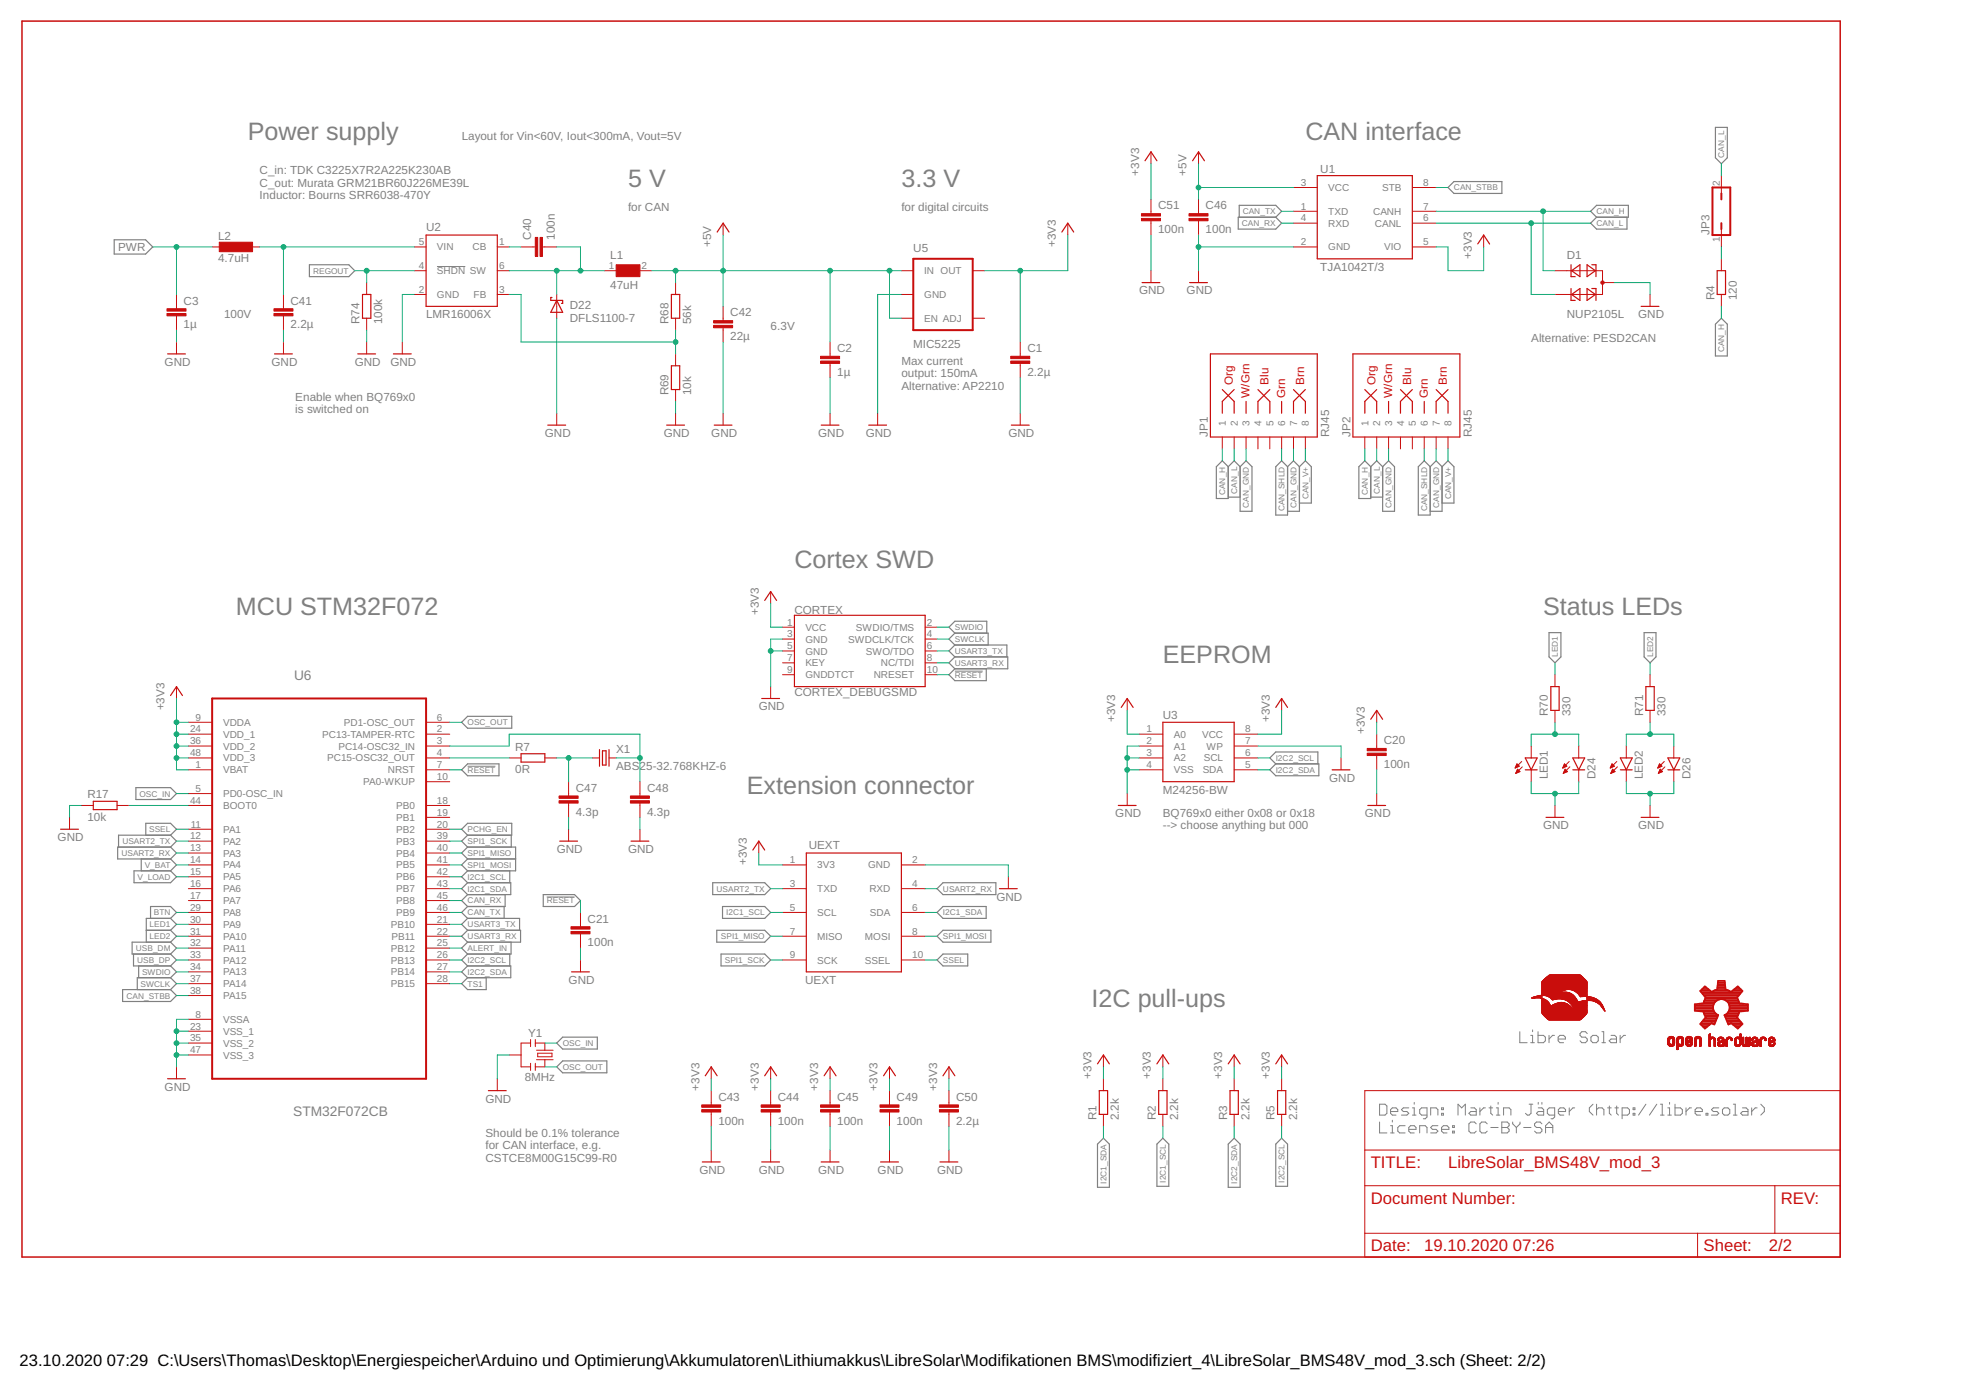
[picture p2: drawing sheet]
<svg xmlns="http://www.w3.org/2000/svg" width="420mm" height="297mm" viewBox="0 0 420 297" stroke-linecap="round" stroke-linejoin="round" font-family="sans-serif">
<defs><g id="words">
<g font-size="5.4" fill="#808080">
<text x="53" y="29.9">Power supply</text>
<text x="279" y="29.9">CAN interface</text>
<text x="134.2" y="40.1">5 V</text>
<text x="192.6" y="40.1">3.3 V</text>
<text x="169.8" y="121.3">Cortex SWD</text>
<text x="50.4" y="131.5">MCU STM32F072</text>
<text x="329.8" y="131.5">Status LEDs</text>
<text x="248.5" y="141.6">EEPROM</text>
<text x="159.6" y="169.6">Extension connector</text>
<text x="233.3" y="215.3">I2C pull-ups</text>
</g>
<g font-size="3.6" fill="#c90d0c">
<text x="293" y="249.6">TITLE:</text>
<text x="309.5" y="249.6">LibreSolar_BMS48V_mod_3</text>
<text x="293" y="257.2">Document Number:</text>
<text x="380.6" y="257.2">REV:</text>
<text x="293" y="267.4">Date:</text>
<text x="304.4" y="267.4">19.10.2020</text>
<text x="323.3" y="267.4">07:26</text>
<text x="364.1" y="267.4">Sheet:</text>
<text x="378" y="267.4">2/2</text>
</g>
<g font-size="3.5">
<text x="4.2" y="291.8">23.10.2020</text>
<text x="22.9" y="291.8">07:29 C:\Users\Thomas\Desktop\Energiespeicher\Arduino und Optimierung\Akkumulatoren\Lithiumakkus\LibreSolar\Modifikationen BMS\modifiziert_4\LibreSolar_BMS48V_mod_3.sch (Sheet: 2/2)</text>
</g>
<g font-size="2.9" fill="#808080">
<text x="62.8" y="145.2">U6</text>
<text x="62.7" y="238.4">STM32F072CB</text>
</g>
<g font-size="2.5" fill="#808080">
<text x="98.7" y="29.9">Layout for Vin&lt;60V, Iout&lt;300mA, Vout=5V</text>
<text x="55.5" y="37.3">C_in: TDK C3225X7R2A225K230AB</text>
<text x="55.5" y="39.9">C_out: Murata GRM21BR60J226ME39L</text>
<text x="243.4" y="37.5" transform="rotate(-90 243.4 37.5)">+3V3</text>
<text x="253.6" y="37.5" transform="rotate(-90 253.6 37.5)">+5V</text>
<text x="282.2" y="36.9">U1</text>
<text x="55.5" y="42.6">Inductor: Bourns SRR6038-470Y</text>
<text x="134.2" y="45.1">for CAN</text>
<text x="192.6" y="45.1">for digital circuits</text>
<text x="247.5" y="44.8">C51</text>
<text x="257.7" y="44.8">C46</text>
<text x="25.2" y="53.7">PWR</text>
<text x="46.6" y="51.3">L2</text>
<text x="91" y="49.5">U2</text>
<text x="113.5" y="51.2" transform="rotate(-90 113.5 51.2)">C40</text>
<text x="118.6" y="51.2" transform="rotate(-90 118.6 51.2)">100n</text>
<text x="152" y="52.8" transform="rotate(-90 152 52.8)">+5V</text>
<text x="195.2" y="53.8">U5</text>
<text x="225.7" y="52.8" transform="rotate(-90 225.7 52.8)">+3V3</text>
<text x="247.5" y="49.8">100n</text>
<text x="257.7" y="49.8">100n</text>
<text x="365.3" y="50.2" transform="rotate(-90 365.3 50.2)">JP3</text>
<text x="46.6" y="56.1">4.7uH</text>
<text x="130.4" y="55.3">L1</text>
<text x="282.2" y="57.8">TJA1042T/3</text>
<text x="314.5" y="55.3" transform="rotate(-90 314.5 55.3)">+3V3</text>
<text x="334.9" y="55.3">D1</text>
<text x="39.2" y="65.1">C3</text>
<text x="62.1" y="65.1">C41</text>
<text x="130.4" y="61.7">47uH</text>
<text x="243.4" y="62.9">GND</text>
<text x="253.6" y="62.9">GND</text>
<text x="366.4" y="64.2" transform="rotate(-90 366.4 64.2)">R4</text>
<text x="371.2" y="64.2" transform="rotate(-90 371.2 64.2)">120</text>
<text x="39.2" y="70.2">1µ</text>
<text x="47.9" y="68">100V</text>
<text x="62.1" y="70.2">2.2µ</text>
<text x="76.9" y="69.3" transform="rotate(-90 76.9 69.3)">R74</text>
<text x="81.7" y="69.3" transform="rotate(-90 81.7 69.3)">100k</text>
<text x="91" y="68">LMR16006X</text>
<text x="121.8" y="68.9">DFLS1100-7</text>
<text x="121.8" y="66.1">D22</text>
<text x="142.9" y="69.3" transform="rotate(-90 142.9 69.3)">R68</text>
<text x="147.7" y="69.3" transform="rotate(-90 147.7 69.3)">56k</text>
<text x="156.1" y="67.6">C42</text>
<text x="164.7" y="70.5">6.3V</text>
<text x="334.9" y="68">NUP2105L</text>
<text x="350.1" y="68">GND</text>
<text x="156.1" y="72.7">22µ</text>
<text x="178.9" y="75.2">C2</text>
<text x="192.6" y="77.9">Max current</text>
<text x="195.2" y="74.3">MIC5225</text>
<text x="219.6" y="75.2">C1</text>
<text x="327.2" y="73.1">Alternative: PESD2CAN</text>
<text x="35.2" y="78.2">GND</text>
<text x="58" y="78.2">GND</text>
<text x="75.8" y="78.2">GND</text>
<text x="83.4" y="78.2">GND</text>
<text x="178.9" y="80.3">1µ</text>
<text x="192.6" y="80.6">output: 150mA</text>
<text x="192.6" y="83.2">Alternative: AP2210</text>
<text x="219.6" y="80.3">2.2µ</text>
<text x="63.1" y="85.7">Enable when BQ769x0</text>
<text x="63.1" y="88.3">is switched on</text>
<text x="142.9" y="84.5" transform="rotate(-90 142.9 84.5)">R69</text>
<text x="147.7" y="84.5" transform="rotate(-90 147.7 84.5)">10k</text>
<text x="116.4" y="93.4">GND</text>
<text x="141.8" y="93.4">GND</text>
<text x="152" y="93.4">GND</text>
<text x="174.9" y="93.4">GND</text>
<text x="185" y="93.4">GND</text>
<text x="215.5" y="93.4">GND</text>
<text x="258.2" y="93.4" transform="rotate(-90 258.2 93.4)">JP1</text>
<text x="284.1" y="93.4" transform="rotate(-90 284.1 93.4)">RJ45</text>
<text x="288.6" y="93.4" transform="rotate(-90 288.6 93.4)">JP2</text>
<text x="314.5" y="93.4" transform="rotate(-90 314.5 93.4)">RJ45</text>
<text x="162.2" y="131.5" transform="rotate(-90 162.2 131.5)">+3V3</text>
<text x="169.8" y="131.2">CORTEX</text>
<text x="169.8" y="148.8">CORTEX_DEBUGSMD</text>
<text x="35.2" y="151.8" transform="rotate(-90 35.2 151.8)">+3V3</text>
<text x="162.2" y="151.8">GND</text>
<text x="238.4" y="154.3" transform="rotate(-90 238.4 154.3)">+3V3</text>
<text x="248.5" y="153.6">U3</text>
<text x="271.4" y="154.3" transform="rotate(-90 271.4 154.3)">+3V3</text>
<text x="330.8" y="153.1" transform="rotate(-90 330.8 153.1)">R70</text>
<text x="335.6" y="153.1" transform="rotate(-90 335.6 153.1)">330</text>
<text x="351.1" y="153.1" transform="rotate(-90 351.1 153.1)">R71</text>
<text x="355.9" y="153.1" transform="rotate(-90 355.9 153.1)">330</text>
<text x="110.1" y="160.5">R7</text>
<text x="131.7" y="160.9">X1</text>
<text x="291.7" y="156.9" transform="rotate(-90 291.7 156.9)">+3V3</text>
<text x="295.7" y="159">C20</text>
<text x="110.1" y="165.3">0R</text>
<text x="131.7" y="164.5">ABS25-32.768KHZ-6</text>
<text x="284.1" y="167">GND</text>
<text x="295.7" y="164.1">100n</text>
<text x="330.8" y="166.5" transform="rotate(-90 330.8 166.5)">LED1</text>
<text x="341" y="166.5" transform="rotate(-90 341 166.5)">D24</text>
<text x="351.1" y="166.5" transform="rotate(-90 351.1 166.5)">LED2</text>
<text x="361.3" y="166.5" transform="rotate(-90 361.3 166.5)">D26</text>
<text x="18.7" y="170.6">R17</text>
<text x="123" y="169.2">C47</text>
<text x="138.3" y="169.2">C48</text>
<text x="248.5" y="169.6">M24256-BW</text>
<text x="12.3" y="179.7">GND</text>
<text x="18.7" y="175.4">10k</text>
<text x="123" y="174.3">4.3p</text>
<text x="138.3" y="174.3">4.3p</text>
<text x="238.4" y="174.7">GND</text>
<text x="248.5" y="174.5">BQ769x0 either 0x08 or 0x18</text>
<text x="248.5" y="177.2">--&gt; choose anything but 000</text>
<text x="291.7" y="174.7">GND</text>
<text x="329.8" y="177.2">GND</text>
<text x="350.1" y="177.2">GND</text>
<text x="119" y="182.3">GND</text>
<text x="134.2" y="182.3">GND</text>
<text x="159.6" y="184.8" transform="rotate(-90 159.6 184.8)">+3V3</text>
<text x="172.8" y="181.5">UEXT</text>
<text x="125.6" y="197.1">C21</text>
<text x="213" y="192.4">GND</text>
<text x="125.6" y="202.2">100n</text>
<text x="121.5" y="210.2">GND</text>
<text x="172.1" y="210.2">UEXT</text>
<text x="112.9" y="221.6">Y1</text>
<text x="35.2" y="233.1">GND</text>
<text x="112.1" y="231">8MHz</text>
<text x="149.5" y="233.1" transform="rotate(-90 149.5 233.1)">+3V3</text>
<text x="162.2" y="233.1" transform="rotate(-90 162.2 233.1)">+3V3</text>
<text x="174.9" y="233.1" transform="rotate(-90 174.9 233.1)">+3V3</text>
<text x="187.6" y="233.1" transform="rotate(-90 187.6 233.1)">+3V3</text>
<text x="200.3" y="233.1" transform="rotate(-90 200.3 233.1)">+3V3</text>
<text x="233.3" y="230.5" transform="rotate(-90 233.3 230.5)">+3V3</text>
<text x="246" y="230.5" transform="rotate(-90 246 230.5)">+3V3</text>
<text x="261.2" y="230.5" transform="rotate(-90 261.2 230.5)">+3V3</text>
<text x="271.4" y="230.5" transform="rotate(-90 271.4 230.5)">+3V3</text>
<text x="103.7" y="235.6">GND</text>
<text x="153.5" y="235.2">C43</text>
<text x="166.2" y="235.2">C44</text>
<text x="178.9" y="235.2">C45</text>
<text x="191.6" y="235.2">C49</text>
<text x="204.3" y="235.2">C50</text>
<text x="234.3" y="239.4" transform="rotate(-90 234.3 239.4)">R1</text>
<text x="239.1" y="239.4" transform="rotate(-90 239.1 239.4)">2.2k</text>
<text x="247" y="239.4" transform="rotate(-90 247 239.4)">R2</text>
<text x="251.8" y="239.4" transform="rotate(-90 251.8 239.4)">2.2k</text>
<text x="262.2" y="239.4" transform="rotate(-90 262.2 239.4)">R3</text>
<text x="267" y="239.4" transform="rotate(-90 267 239.4)">2.2k</text>
<text x="272.4" y="239.4" transform="rotate(-90 272.4 239.4)">R5</text>
<text x="277.2" y="239.4" transform="rotate(-90 277.2 239.4)">2.2k</text>
<text x="103.7" y="243">Should be 0.1% tolerance</text>
<text x="103.7" y="245.6">for CAN interface, e.g.</text>
<text x="153.5" y="240.3">100n</text>
<text x="166.2" y="240.3">100n</text>
<text x="178.9" y="240.3">100n</text>
<text x="191.6" y="240.3">100n</text>
<text x="204.3" y="240.3">2.2µ</text>
<text x="103.7" y="248.3">CSTCE8M00G15C99-R0</text>
<text x="149.5" y="250.8">GND</text>
<text x="162.2" y="250.8">GND</text>
<text x="174.9" y="250.8">GND</text>
<text x="187.6" y="250.8">GND</text>
<text x="200.3" y="250.8">GND</text>
</g>
<g font-size="2.5" fill="#c90d0c">
<text x="263.5" y="82.2" transform="rotate(-90 263.5 82.2)">Org</text>
<text x="271.1" y="82.2" transform="rotate(-90 271.1 82.2)">Blu</text>
<text x="278.7" y="82.2" transform="rotate(-90 278.7 82.2)">Brn</text>
<text x="294" y="82.2" transform="rotate(-90 294 82.2)">Org</text>
<text x="301.6" y="82.2" transform="rotate(-90 301.6 82.2)">Blu</text>
<text x="309.2" y="82.2" transform="rotate(-90 309.2 82.2)">Brn</text>
<text x="267" y="85" transform="rotate(-90 267 85)">W/Grn</text>
<text x="274.7" y="85" transform="rotate(-90 274.7 85)">Grn</text>
<text x="297.5" y="85" transform="rotate(-90 297.5 85)">W/Grn</text>
<text x="305.1" y="85" transform="rotate(-90 305.1 85)">Grn</text>
</g>
<g font-size="2.1" fill="#808080">
<text x="278" y="39.7">3</text>
<text x="283.9" y="40.8">VCC</text>
<text x="295.4" y="40.8">STB</text>
<text x="304.2" y="39.7">8</text>
<text x="367.5" y="39.7" transform="rotate(-90 367.5 39.7)">2</text>
<text x="278" y="44.8">1</text>
<text x="278" y="47.3">4</text>
<text x="283.9" y="45.9">TXD</text>
<text x="293.5" y="45.9">CANH</text>
<text x="304.2" y="47.3">6</text>
<text x="304.2" y="44.8">7</text>
<text x="89.5" y="52.4">5</text>
<text x="93.4" y="53.5">VIN</text>
<text x="101" y="53.5">CB</text>
<text x="106.6" y="52.4">1</text>
<text x="278" y="52.4">2</text>
<text x="283.9" y="53.5">GND</text>
<text x="283.9" y="48.4">RXD</text>
<text x="293.8" y="48.4">CANL</text>
<text x="295.8" y="53.5">VIO</text>
<text x="304.2" y="52.4">5</text>
<text x="367.5" y="51.8" transform="rotate(-90 367.5 51.8)">1</text>
<text x="89.5" y="57.5">4</text>
<text x="93.4" y="58.6">SHDN SW</text>
<text x="106.6" y="57.5">6</text>
<text x="130.1" y="57.5">1</text>
<text x="137.1" y="57.5">2</text>
<text x="197.5" y="58.6">IN OUT</text>
<text x="89.5" y="62.6">2</text>
<text x="93.4" y="63.7">GND</text>
<text x="101.2" y="63.7">FB</text>
<text x="106.6" y="62.6">3</text>
<text x="197.5" y="63.7">GND</text>
<text x="197.5" y="68.8">EN ADJ</text>
<text x="262" y="91.1" transform="rotate(-90 262 91.1)">1</text>
<text x="264.5" y="91.1" transform="rotate(-90 264.5 91.1)">2</text>
<text x="267" y="91.1" transform="rotate(-90 267 91.1)">3</text>
<text x="269.6" y="91.1" transform="rotate(-90 269.6 91.1)">4</text>
<text x="272.1" y="91.1" transform="rotate(-90 272.1 91.1)">5</text>
<text x="274.7" y="91.1" transform="rotate(-90 274.7 91.1)">6</text>
<text x="277.2" y="91.1" transform="rotate(-90 277.2 91.1)">7</text>
<text x="279.7" y="91.1" transform="rotate(-90 279.7 91.1)">8</text>
<text x="292.4" y="91.1" transform="rotate(-90 292.4 91.1)">1</text>
<text x="295" y="91.1" transform="rotate(-90 295 91.1)">2</text>
<text x="297.5" y="91.1" transform="rotate(-90 297.5 91.1)">3</text>
<text x="300.1" y="91.1" transform="rotate(-90 300.1 91.1)">4</text>
<text x="302.6" y="91.1" transform="rotate(-90 302.6 91.1)">5</text>
<text x="305.1" y="91.1" transform="rotate(-90 305.1 91.1)">6</text>
<text x="307.7" y="91.1" transform="rotate(-90 307.7 91.1)">7</text>
<text x="310.2" y="91.1" transform="rotate(-90 310.2 91.1)">8</text>
<text x="168.2" y="136.2">3</text>
<text x="168.2" y="133.7">1</text>
<text x="172.1" y="137.3">GND</text>
<text x="172.1" y="134.8">VCC</text>
<text x="181.3" y="137.3">SWDCLK/TCK</text>
<text x="182.9" y="134.8">SWDIO/TMS</text>
<text x="198.1" y="136.2">4</text>
<text x="198.1" y="133.7">2</text>
<text x="168.2" y="138.8">5</text>
<text x="168.2" y="143.8">9</text>
<text x="168.2" y="141.3">7</text>
<text x="172.1" y="139.9">GND</text>
<text x="172.1" y="142.4">KEY</text>
<text x="185" y="139.9">SWO/TDO</text>
<text x="188.2" y="142.4">NC/TDI</text>
<text x="198.1" y="141.3">8</text>
<text x="198.1" y="143.8">10</text>
<text x="198.1" y="138.8">6</text>
<text x="172.1" y="144.9">GNDDTCT</text>
<text x="186.7" y="144.9">NRESET</text>
<text x="41.8" y="154">9</text>
<text x="47.7" y="155.1">VDDA</text>
<text x="73.5" y="155.1">PD1-OSC_OUT</text>
<text x="93.4" y="154">6</text>
<text x="40.6" y="156.5">24</text>
<text x="40.6" y="159.1">36</text>
<text x="40.6" y="161.6">48</text>
<text x="47.7" y="157.6">VDD_1</text>
<text x="47.7" y="160.2">VDD_2</text>
<text x="68.9" y="157.6">PC13-TAMPER-RTC</text>
<text x="72.3" y="160.2">PC14-OSC32_IN</text>
<text x="93.4" y="156.5">2</text>
<text x="93.4" y="159.1">3</text>
<text x="93.4" y="161.6">4</text>
<text x="245" y="161.6">3</text>
<text x="245" y="156.5">1</text>
<text x="245" y="159.1">2</text>
<text x="250.8" y="157.6">A0</text>
<text x="250.8" y="160.2">A1</text>
<text x="256.9" y="157.6">VCC</text>
<text x="257.9" y="160.2">WP</text>
<text x="266.1" y="159.1">7</text>
<text x="266.1" y="156.5">8</text>
<text x="266.1" y="161.6">6</text>
<text x="41.8" y="164.1">1</text>
<text x="47.7" y="162.7">VDD_3</text>
<text x="47.7" y="165.3">VBAT</text>
<text x="69.9" y="162.7">PC15-OSC32_OUT</text>
<text x="77.6" y="167.8">PA0-WKUP</text>
<text x="82.9" y="165.3">NRST</text>
<text x="93.4" y="164.1">7</text>
<text x="93.4" y="166.7">10</text>
<text x="245" y="164.1">4</text>
<text x="250.8" y="165.3">VSS</text>
<text x="250.8" y="162.7">A2</text>
<text x="257" y="165.3">SDA</text>
<text x="257.3" y="162.7">SCL</text>
<text x="266.1" y="164.1">5</text>
<text x="40.6" y="171.8">44</text>
<text x="41.8" y="169.2">5</text>
<text x="47.7" y="170.3">PD0-OSC_IN</text>
<text x="47.7" y="172.9">BOOT0</text>
<text x="84.7" y="172.9">PB0</text>
<text x="93.4" y="171.8">18</text>
<text x="40.6" y="179.4">12</text>
<text x="40.8" y="176.8">11</text>
<text x="47.7" y="178">PA1</text>
<text x="84.7" y="175.4">PB1</text>
<text x="84.7" y="178">PB2</text>
<text x="93.4" y="174.3">19</text>
<text x="93.4" y="176.8">20</text>
<text x="93.4" y="179.4">39</text>
<text x="40.6" y="181.9">13</text>
<text x="40.6" y="184.5">14</text>
<text x="47.7" y="180.5">PA2</text>
<text x="47.7" y="183">PA3</text>
<text x="47.7" y="185.6">PA4</text>
<text x="84.7" y="180.5">PB3</text>
<text x="84.7" y="183">PB4</text>
<text x="84.7" y="185.6">PB5</text>
<text x="93.4" y="181.9">40</text>
<text x="93.4" y="184.5">41</text>
<text x="168.8" y="184.5">1</text>
<text x="174.7" y="185.6">3V3</text>
<text x="185.5" y="185.6">GND</text>
<text x="195" y="184.5">2</text>
<text x="40.6" y="187">15</text>
<text x="40.6" y="189.5">16</text>
<text x="47.7" y="188.1">PA5</text>
<text x="47.7" y="190.7">PA6</text>
<text x="84.7" y="188.1">PB6</text>
<text x="84.7" y="190.7">PB7</text>
<text x="93.4" y="187">42</text>
<text x="93.4" y="189.5">43</text>
<text x="168.8" y="189.5">3</text>
<text x="174.7" y="190.7">TXD</text>
<text x="185.8" y="190.7">RXD</text>
<text x="195" y="189.5">4</text>
<text x="40.6" y="192.1">17</text>
<text x="40.6" y="194.6">29</text>
<text x="40.6" y="197.2">30</text>
<text x="47.7" y="193.2">PA7</text>
<text x="47.7" y="195.7">PA8</text>
<text x="84.7" y="193.2">PB8</text>
<text x="84.7" y="195.7">PB9</text>
<text x="93.4" y="192.1">45</text>
<text x="93.4" y="194.6">46</text>
<text x="93.4" y="197.2">21</text>
<text x="168.8" y="194.6">5</text>
<text x="174.7" y="195.7">SCL</text>
<text x="185.9" y="195.7">SDA</text>
<text x="195" y="194.6">6</text>
<text x="40.6" y="199.7">31</text>
<text x="40.6" y="202.2">32</text>
<text x="47.7" y="198.3">PA9</text>
<text x="47.7" y="200.8">PA10</text>
<text x="47.7" y="203.4">PA11</text>
<text x="83.5" y="198.3">PB10</text>
<text x="83.5" y="203.4">PB12</text>
<text x="83.7" y="200.8">PB11</text>
<text x="93.4" y="199.7">22</text>
<text x="93.4" y="202.2">25</text>
<text x="168.8" y="199.7">7</text>
<text x="174.7" y="200.8">MISO</text>
<text x="184.9" y="200.8">MOSI</text>
<text x="195" y="199.7">8</text>
<text x="40.6" y="204.8">33</text>
<text x="40.6" y="207.3">34</text>
<text x="40.6" y="209.9">37</text>
<text x="47.7" y="205.9">PA12</text>
<text x="47.7" y="208.4">PA13</text>
<text x="83.5" y="205.9">PB13</text>
<text x="83.5" y="208.4">PB14</text>
<text x="93.4" y="204.8">26</text>
<text x="93.4" y="207.3">27</text>
<text x="93.4" y="209.9">28</text>
<text x="168.8" y="204.8">9</text>
<text x="174.7" y="205.9">SCK</text>
<text x="184.9" y="205.9">SSEL</text>
<text x="195" y="204.8">10</text>
<text x="40.6" y="212.4">38</text>
<text x="47.7" y="211">PA14</text>
<text x="47.7" y="213.5">PA15</text>
<text x="83.5" y="211">PB15</text>
<text x="40.6" y="220">23</text>
<text x="41.8" y="217.5">8</text>
<text x="47.7" y="218.6">VSSA</text>
<text x="47.7" y="221.1">VSS_1</text>
<text x="40.6" y="222.6">35</text>
<text x="40.6" y="225.1">47</text>
<text x="47.7" y="223.7">VSS_2</text>
<text x="47.7" y="226.2">VSS_3</text>
</g>
<g font-size="1.8" fill="#808080">
<text x="368.5" y="33.7" transform="rotate(-90 368.5 33.7)">CAN_L</text>
<text x="310.7" y="40.7">CAN_STBB</text>
<text x="265.6" y="45.8">CAN_TX</text>
<text x="341.2" y="45.8">CAN_H</text>
<text x="265.4" y="48.3">CAN_RX</text>
<text x="341.2" y="48.3">CAN_L</text>
<text x="66.9" y="58.5">REGOUT</text>
<text x="368.5" y="75.3" transform="rotate(-90 368.5 75.3)">CAN_H</text>
<text x="261.8" y="105.8" transform="rotate(-90 261.8 105.8)">CAN_H</text>
<text x="264.4" y="105.5" transform="rotate(-90 264.4 105.5)">CAN_L</text>
<text x="279.6" y="106.7" transform="rotate(-90 279.6 106.7)">CAN_V+</text>
<text x="292.3" y="105.8" transform="rotate(-90 292.3 105.8)">CAN_H</text>
<text x="294.9" y="105.5" transform="rotate(-90 294.9 105.5)">CAN_L</text>
<text x="310.1" y="106.7" transform="rotate(-90 310.1 106.7)">CAN_V+</text>
<text x="266.9" y="108.5" transform="rotate(-90 266.9 108.5)">CAN_GND</text>
<text x="274.5" y="109.3" transform="rotate(-90 274.5 109.3)">CAN_SHLD</text>
<text x="277.1" y="108.5" transform="rotate(-90 277.1 108.5)">CAN_GND</text>
<text x="297.4" y="108.5" transform="rotate(-90 297.4 108.5)">CAN_GND</text>
<text x="305" y="109.3" transform="rotate(-90 305 109.3)">CAN_SHLD</text>
<text x="307.6" y="108.5" transform="rotate(-90 307.6 108.5)">CAN_GND</text>
<text x="204.1" y="137.2">SWCLK</text>
<text x="204.1" y="134.7">SWDIO</text>
<text x="204.1" y="139.7">USART3_TX</text>
<text x="204.1" y="142.3">USART3_RX</text>
<text x="333" y="140.4" transform="rotate(-90 333 140.4)">LED1</text>
<text x="353.3" y="140.4" transform="rotate(-90 353.3 140.4)">LED2</text>
<text x="204.1" y="144.8">RESET</text>
<text x="99.9" y="155">OSC_OUT</text>
<text x="99.9" y="165.1">RESET</text>
<text x="272.6" y="162.6">I2C2_SCL</text>
<text x="272.6" y="165.1">I2C2_SDA</text>
<text x="29.8" y="170.2">OSC_IN</text>
<text x="31.9" y="177.8">SSEL</text>
<text x="99.9" y="177.8">PCHG_EN</text>
<text x="26" y="182.9">USART2_RX</text>
<text x="26.2" y="180.4">USART2_TX</text>
<text x="30.9" y="185.5">V_BAT</text>
<text x="99.9" y="185.5">SPI1_MOSI</text>
<text x="99.9" y="182.9">SPI1_MISO</text>
<text x="99.9" y="180.4">SPI1_SCK</text>
<text x="29.4" y="188">V_LOAD</text>
<text x="99.9" y="188">I2C1_SCL</text>
<text x="99.9" y="190.5">I2C1_SDA</text>
<text x="153.1" y="190.5">USART2_TX</text>
<text x="201.5" y="190.5">USART2_RX</text>
<text x="32.9" y="195.6">BTN</text>
<text x="99.9" y="193.1">CAN_RX</text>
<text x="99.9" y="195.6">CAN_TX</text>
<text x="116.8" y="193.1">RESET</text>
<text x="155.2" y="195.6">I2C1_SCL</text>
<text x="201.5" y="195.6">I2C1_SDA</text>
<text x="29" y="203.2">USB_DM</text>
<text x="32" y="200.7">LED2</text>
<text x="32" y="198.2">LED1</text>
<text x="99.9" y="198.2">USART3_TX</text>
<text x="99.9" y="200.7">USART3_RX</text>
<text x="99.9" y="203.2">ALERT_IN</text>
<text x="154.1" y="200.7">SPI1_MISO</text>
<text x="201.5" y="200.7">SPI1_MOSI</text>
<text x="29.3" y="205.8">USB_DP</text>
<text x="30.3" y="208.3">SWDIO</text>
<text x="99.9" y="205.8">I2C2_SCL</text>
<text x="99.9" y="208.3">I2C2_SDA</text>
<text x="154.9" y="205.8">SPI1_SCK</text>
<text x="201.5" y="205.8">SSEL</text>
<text x="27" y="213.4">CAN_STBB</text>
<text x="30" y="210.9">SWCLK</text>
<text x="99.9" y="210.9">TS1</text>
<text x="120.3" y="223.5">OSC_IN</text>
<text x="120.3" y="228.6">OSC_OUT</text>
<text x="236.4" y="252.9" transform="rotate(-90 236.4 252.9)">I2C1_SDA</text>
<text x="249.1" y="252.7" transform="rotate(-90 249.1 252.7)">I2C1_SCL</text>
<text x="264.4" y="252.9" transform="rotate(-90 264.4 252.9)">I2C2_SDA</text>
<text x="274.5" y="252.7" transform="rotate(-90 274.5 252.7)">I2C2_SCL</text>
</g>
</g></defs>
<g fill="none" stroke="#808080" stroke-width=".21">
<path d="M93.4 57h6M204.1 143.4h5.9M99.9 163.7h6M116.8 191.7h6M294.8 236h1.2l.4 .3v1.6l-.4 .4h-1.2zM294.8 239.8v2.3h1.6M297.2 237.5h1.5v-.4l-.4-.4h-.7l-.4 .4v.8l.4 .4h.7M297.6 239.4v.4M301.1 236.7h-1.2l-.4 .4 .4 .4h.8l.4 .4-.4 .4h-1.2M301.9 238.3h.7M301.9 236.7h.3v1.6M302.2 235.6v.4"/>
<path d="M305 238.3h-1.2l-.4-.4v-.8l.4-.4h1.2v2l-.4 .4h-.4M305.8 238.3v-1.6h1.1l.4 .4v1.2M308.1 237.9h.4v.4h-.4zM308.1 236.7h.4v.4h-.4zM311.6 238.3v-2.3l.8 .7 .8-.7v2.3M314.3 236.7h.8l.4 .4v1.2h-1.2l-.4-.4 .4-.4h1.2M316.3 236.7v1.6M317.4 236.7h-.3l-.8 .8M318.2 236.7h.8M318.6 236.3v1.6l.4 .4M319.8 238.3h.7M319.8 236.7h.4v1.6"/>
<path d="M320.2 235.6v.4M321 239.8h1.1l.4 .4v.4l-.4 .3 .4 .4v.4l-.4 .4h-1.1zM321.3 238.3v-1.6h1.2l.4 .4v1.2M323.3 239.8v.4l.8 .7M324.8 220.5v2.3h1.6M324.8 239.8v.4l-.7 .7M326.8 236h.8M327.1 222.8h.8M327.1 221.3h.4v1.5M327.2 236v1.9l-.4 .4h-.4l-.4-.4M327.5 220.1v.4M328.7 220.5v2.3h1.2l.4-.4v-.8l-.4-.3h-1.2"/>
<path d="M328.7 236.7h.8l.4 .4v1.2h-1.2l-.3-.4 .3-.4h1.2M328.7 235.6v.4M329.5 235.6v.4M331 221.3v1.5M332.2 221.3h-.4l-.8 .7M332.3 238.3h-1.2l-.4-.4v-.8l.4-.4h1.2v2l-.4 .4h-.4M333 222h1.5v-.4l-.3-.3h-.8l-.4 .3v.8l.4 .4h.8M333 237.5h1.6v-.4l-.4-.4h-.8l-.4 .4v.8l.4 .4h.8M335.4 236.7v1.6M336.5 236.7h-.4l-.7 .8M339.2 220.9l-.4-.4h-.7l-.4 .4v.4l.4 .3h.7l.4 .4v.4l-.4 .4h-.7l-.4-.4M340 221.6l.4-.3h.8l.4 .3v.8l-.4 .4h-.8l-.4-.4z"/>
<path d="M340.4 236l-.7 .7v.8l.7 .8M341.2 237.1l.4-.4h.8l.4 .4v1.2M341.2 236v2.3M342.3 222.8h.8M342.3 220.5h.4v2.3M343.6 236.7h.7M343.9 236.3v1.6l.4 .4M344.3 221.3h.8l.4 .3v1.2h-1.2l-.4-.4 .4-.4h1.2M345.1 236.7h.8M345.5 236.3v1.6l.4 .4M346.2 221.3v1.5M346.7 238.3h1.1l.4-.4v-.8l-.4-.4h-1.1v2.4"/>
<path d="M347.4 221.3h-.4l-.8 .7M349 237.9h.4v.4h-.4zM349 236.7h.4v.4h-.4zM351.7 236l-1.5 2.3M354.1 236l-1.6 2.3M354.9 238.3h.7M354.9 236h.3v2.3M356.4 238.3h.8M356.4 236.7h.4v1.6M356.8 235.6v.4M358 236v2.3h1.1l.4-.4v-.8l-.4-.4h-1.1M360.3 236.7v1.6"/>
<path d="M361.5 236.7h-.4l-.8 .8M362.3 237.5h1.5v-.4l-.4-.4h-.8l-.3 .4v.8l.3 .4h.8M364.6 237.9h.4v.4h-.4zM367.3 236.7h-1.1l-.4 .4 .4 .4h.7l.4 .4-.4 .4h-1.1M368.1 237.1l.4-.4h.8l.4 .4v.8l-.4 .4h-.8l-.4-.4zM370.4 238.3h.8M370.4 236h.4v2.3M372.4 236.7h.8l.4 .4v1.2h-1.2l-.4-.4 .4-.4h1.2M374.4 236.7v1.6M375.5 236.7h-.4l-.7 .8M376.3 236l.8 .7v.8l-.8 .8M297.2 242.1h.7"/>
<path d="M297.2 240.6h.4v1.5M300.3 240.6h-1.2l-.4 .3v.8l.4 .4h1.2M301.1 241.3h1.5v-.4l-.4-.3h-.7l-.4 .3v.8l.4 .4h.7M303.4 242.1v-1.5h1.2l.4 .3v1.2M307.3 240.6h-1.2l-.3 .3 .3 .4h.8l.4 .4-.4 .4h-1.1M308.1 241.3h1.5v-.4l-.4-.3h-.7l-.4 .3v.8l.4 .4h.7M310.4 241.7h.4v.4h-.4zM310.4 240.6h.4v.3h-.4zM315.5 240.2l-.4-.4h-.8l-.4 .4v1.5l.4 .4h.8l.4-.4M317.8 240.2l-.4-.4h-.7l-.4 .4v1.5l.4 .4h.7l.4-.4M318.6 240.9h1.6M321 240.9h1.1"/>
<path d="M324.1 240.9v1.2M325.6 240.9h1.6M329.5 240.2l-.4-.4h-.7l-.4 .4v.4l.4 .3h.7l.4 .4v.4l-.4 .4h-.7l-.4-.4M330.3 240.9h1.6M330.3 242.1v-1.5l.8-.8 .8 .8v1.5"/>
</g>
<g fill="none" stroke="#808080" stroke-width=".25">
<path d="M366.6 27.2h2.5v6.5l-1.2 1.3-1.3-1.3zM24.4 51.2h6.7l1.5 1.6-1.5 1.5h-6.7zM66.1 56.6h8.4l1.3 1.2-1.3 1.3h-8.4zM264.6 46.4h8l1.3 1.3-1.3 1.3h-8zM264.8 46.4v-2.5h7.8l1.3 1.2-1.3 1.3M309.5 40.1l1.2-1.3h10.3v2.5h-10.3zM339.9 45.1l1.3-1.2h6.8v2.5h-6.8zM341.2 46.4l-1.3 1.3 1.3 1.3h6.5v-2.6M367.9 68l1.2 1.3v6.8h-2.5v-6.8zM259.9 99.7l1.3-1.2 1.3 1.2v6.8h-2.6zM262.5 99.7l1.3-1.2 1.2 1.2M266.3 98.5l1.3 1.2v9.6h-2.6v-9.6z"/>
<path d="M273.9 98.5l1.3 1.2v10.4h-2.6v-10.4zM275.2 99.7l1.2-1.2 1.3 1.2M277.7 99.7v9.6h-2.5M277.7 99.7l1.3-1.2 1.2 1.2v7.8h-2.5M290.4 99.7l1.3-1.2 1.2 1.2v6.8h-2.5zM292.9 99.7l1.3-1.2 1.3 1.2M296.8 98.5l1.2 1.2v9.6h-2.5v-9.6zM303.1 99.7l1.3-1.2 1.2 1.2v10.4h-2.5zM305.6 99.7l1.3-1.2 1.3 1.2M308.2 99.7v9.6h-2.6M308.2 99.7l1.3-1.2 1.2 1.2v7.8h-2.5M262.5 106.2h2.5"/>
<path d="M292.9 106.2h2.6M204.1 135.3l-1.3 1.3 1.3 1.2M204.1 135.3h7.1v2.5M204.1 137.8h11.1v2.6M204.1 135.3l-1.3-1.3 1.3-1.2h6.8v2.5M204.1 137.8l-1.3 1.3 1.3 1.3M331 135.2h2.6v5.2l-1.3 1.2-1.3-1.2zM351.4 135.2h2.5v5.2l-1.3 1.2-1.2-1.2zM98.7 154.3l1.2-1.2h9.5v2.5h-9.5zM204.1 142.9l-1.3 1.3 1.3 1.3h6.7v-2.6M204.1 140.4h11.3v2.5h-11.3M204.1 140.4l-1.3 1.2 1.3 1.3"/>
<path d="M29 168.3h7.4l1.3 1.3-1.3 1.3h-7.4zM31.2 178.5v-2.6h5.2l1.3 1.3-1.3 1.3M36.4 178.5h-11.1v2.5M36.4 178.5l1.3 1.2-1.3 1.3M98.7 164.5l1.2-1.3h6.7v2.6h-6.7zM98.7 177.2l1.2-1.3h9.5v2.6h-9.5zM99.9 178.5l-1.2 1.2 1.2 1.3M109.3 178.5v2.5M272.6 163.2h9.3v2.6h-9.3l-1.2-1.3zM272.6 163.2l-1.2-1.2 1.2-1.3h9v2.5M28.6 186.1h7.8l1.3 1.3-1.3 1.2h-7.8zM30.2 183.6v2.5"/>
<path d="M31.3 198.8h5.1M32.2 196.3v-2.6h4.2l1.3 1.3-1.3 1.3M36.4 183.6l1.3 1.2-1.3 1.3M36.4 181h-11.3v2.6h11.3M36.4 198.8l1.3 1.3-1.3 1.2M36.4 196.3h-5.1v5M36.4 196.3l1.3 1.2-1.3 1.3M36.4 181l1.3 1.3-1.3 1.3M99.9 181h10.3v5.1h-10.3M99.9 183.6h10.3M99.9 188.6h9.3v2.6h-9.3M99.9 198.8h11.4v2.5h-11.4"/>
<path d="M99.9 196.3h11.1v2.5M99.9 183.6l-1.2 1.2 1.2 1.3M99.9 186.1l-1.2 1.3 1.2 1.2M99.9 188.6l-1.2 1.3 1.2 1.3M99.9 196.3l-1.2 1.2 1.2 1.3M99.9 198.8l-1.2 1.3 1.2 1.2M99.9 181l-1.2 1.3 1.2 1.3M99.9 191.2l-1.2 1.2 1.2 1.3M99.9 193.7l-1.2 1.3 1.2 1.3M107.7 193.7v2.6M107.9 191.2v2.5h-8M108.9 186.1v2.5"/>
<path d="M116.1 191.2h6.7l1.3 1.2-1.3 1.3h-6.7zM152.3 188.6h11.1l1.3 1.3-1.3 1.3h-11.1zM153.2 198.8h10.2l1.3 1.3-1.3 1.2h-10.2zM154.4 193.7h9l1.3 1.3-1.3 1.3h-9zM200.3 195l1.2-1.3h9.3v2.6h-9.3zM201.5 188.6h11.3v2.6h-11.3l-1.2-1.3zM26.2 211.5h10.2l1.3 1.2-1.3 1.3h-10.2zM28.5 203.9v2.5h7.9M29.6 206.4v2.5M36.4 201.3h-8.2v2.6h8.2M36.4 208.9l1.3 1.3-1.3 1.3M36.4 208.9h-7.1v2.6"/>
<path d="M36.4 206.4l1.3 1.3-1.3 1.2M36.4 201.3l1.3 1.3-1.3 1.3M36.4 203.9l1.3 1.2-1.3 1.3M99.9 208.9l-1.2 1.3 1.2 1.3h4v-2.6M99.9 206.4h9.3v2.5h-9.3M99.9 203.9l-1.2 1.2 1.2 1.3M99.9 206.4l-1.2 1.3 1.2 1.2M99.9 201.3l-1.2 1.3 1.2 1.3M108.9 203.9v2.5M109.2 201.3v2.6h-9.3M154.1 203.9h9.3l1.3 1.2-1.3 1.3h-9.3zM200.3 200.1l1.2-1.3h10.3v2.5h-10.3z"/>
<path d="M200.3 205.1l1.2-1.2h5.3v2.5h-5.3zM119 228l1.2-1.3h9.5v2.6h-9.5zM119 222.9l1.2-1.3h7.5v2.6h-7.5zM235.8 243.2l1.3 1.3v9.2h-2.6v-9.2zM248.5 243.2l1.3 1.3v9h-2.6v-9zM263.8 243.2l1.2 1.3v9.2h-2.5v-9.2zM273.9 243.2l1.3 1.3v9h-2.6v-9z"/>
</g>
<path d="M4.7 4.5h388.6v264.1h-388.6z" fill="none" stroke="#c90d0c" stroke-width=".32"/>
<g fill="none" stroke="#c90d0c" stroke-width=".21">
<path d="M246 32.4v2.6M256.1 32.4v2.6M367.9 37.5v3.8M45.3 52.8h2.6M53 52.8h2.5M88.5 52.8h2.6M88.5 57.8h2.6M106.3 52.8h2.5M106.3 57.8h2.5M111.4 52.8h3M115.9 52.8h3.1M129.1 57.8h2.6"/>
<path d="M136.8 57.8h2.5M154.5 47.7v2.5M192.6 57.8h2.6M207.9 57.8h2.5M228.2 47.7v2.5M246 42.6v3.1M246 47.2v3M246 57.8v2.6M256.1 42.6v3.1M256.1 47.2v3M256.1 57.8v2.6M276.4 52.8h5.1"/>
<path d="M276.4 45.1h5.1M276.4 40.1h5.1M276.4 47.7h5.1M301.8 52.8h5.1M301.8 45.1h5.1M301.8 40.1h5.1M301.8 47.7h5.1M317.1 50.2v2.6M332.3 57.8h10.2v5.1h-10.2M367.9 49v3.8M367.9 55.3v2.5M37.7 62.9v3.1"/>
<path d="M37.7 67.5v3M37.7 73.1v2.5M60.6 62.9v3.1M60.6 67.5v3M60.6 73.1v2.5M78.4 60.4v2.5M78.4 68v2.5M78.4 73.1v2.5M86 73.1v2.5M88.5 62.9h2.6M106.3 62.9h2.5M119 62.9v5.1"/>
<path d="M144.4 60.4v2.5M144.4 68v2.5M144.4 75.6v2.6M154.5 65.5v3M154.5 70v3.1M177.4 73.1v3M177.4 77.7v3M192.6 62.9h2.6M192.6 68h2.6M207.9 68h2.5M218 73.1v3M218 77.7v3"/>
<path d="M342.5 60.4h2.5M352.6 62.9v2.6M367.9 62.9v2.6M119 88.3v2.5M144.4 83.2v2.6M144.4 88.3v2.5M154.5 88.3v2.5M177.4 88.3v2.5M187.6 88.3v2.5M218 88.3v2.5M261.2 93.4v2.5M263.8 93.4v2.5"/>
<path d="M266.3 93.4v2.5M268.8 93.4v2.5M271.4 93.4v2.5M273.9 93.4v2.5M276.4 93.4v2.5M279 93.4v2.5M291.7 93.4v2.5M294.2 93.4v2.5M296.8 93.4v2.5M299.3 93.4v2.5M301.8 93.4v2.5M304.4 93.4v2.5"/>
<path d="M306.9 93.4v2.5M309.5 93.4v2.5M164.7 126.4v2.5M167.2 136.6h2.6M167.2 139.1h2.6M167.2 134h2.6M197.7 136.6h2.6M197.7 139.1h2.6M197.7 134h2.6M37.7 146.7v2.6M40.3 154.3h5M40.3 156.9h5"/>
<path d="M40.3 159.4h5M91.1 154.3h5M91.1 156.9h5M91.1 159.4h5M164.7 146.7v2.6M167.2 144.2h2.6M167.2 141.6h2.6M197.7 144.2h2.6M197.7 141.6h2.6M240.9 149.3v2.5M243.4 156.9h5.1M243.4 159.4h5.1"/>
<path d="M263.8 156.9h5M263.8 159.4h5M273.9 149.3v2.5M294.2 151.8v2.5M294.2 156.9v3M327.2 159.4v2.6M332.3 144.2v2.5M332.3 151.8v2.5M337.4 159.4v2.6M347.6 159.4v2.6M352.6 144.2v2.5M352.6 151.8v2.5"/>
<path d="M357.7 159.4v2.6M14.9 174.7v2.5M17.4 172.1h2.5M25 172.1h2.6M40.3 164.5h5M40.3 162h5M40.3 169.6h5M40.3 172.1h5M40.3 177.2h5M40.3 179.7h5M91.1 164.5h5M91.1 162h5"/>
<path d="M91.1 172.1h5M91.1 177.2h5M91.1 179.7h5M91.1 167h5M91.1 174.7h5M108.8 162h2.6M116.4 162h2.6M121.5 167v3.1M121.5 171.6v3.1M121.5 177.2v2.5M126.6 162h1.5M130.2 162h1.5"/>
<path d="M136.8 167v3.1M136.8 171.6v3.1M136.8 177.2v2.5M162.2 179.7v2.6M240.9 169.6v2.5M243.4 164.5h5.1M243.4 162h5.1M263.8 164.5h5M263.8 162h5M286.6 162v2.5M294.2 161.5v3M294.2 169.6v2.5"/>
<path d="M323.8 164h.2M323.9 163.9h.4M324 163.8h.6M324 165.2h.1M324 163.7h.6M324 165.1h.3M324 165h.5M324.1 163.6h.4M324.1 163.4h.3M324.1 164.9h.7M324.1 163.3h.2M324.1 164.8h.6"/>
<path d="M324.2 163.2l.5 .5-.9 .4zM324.2 164.7h.4M324.3 164.5h.2M324.3 164.4l-.4 .9M324.3 164.4l.5 .5M324.3 164.4h.1M324.8 164.9l-.9 .4M325.2 162.7l-1.4 1.4M325.3 163.9l-1.4 1.4M327.2 164.5v2.5M332.3 172.1v2.6M334 164h.2"/>
<path d="M334.1 163.9h.3M334.1 165.2h.1M334.1 163.8h.6M334.2 163.7h.6M334.2 165.1h.2M334.2 165h.5M334.2 163.6h.5M334.3 163.4h.3M334.3 164.9h.7M334.3 163.3h.1M334.3 164.8h.6M334.3 163.2l.6 .5-.9 .4z"/>
<path d="M334.4 164.7h.4M334.4 164.5h.2M334.5 164.4h.1M334.5 164.4l-.4 .9M334.5 164.4l.5 .5M335 164.9l-.9 .4M335.4 162.7l-1.4 1.4M335.5 163.9l-1.4 1.4M337.4 164.5v2.5M344.2 164h.1M344.2 163.9h.4M344.3 165.2h.1"/>
<path d="M344.3 163.8h.6M344.3 163.7h.7M344.3 165.1h.3M344.4 163.6h.4M344.4 165h.5M344.4 163.4h.3M344.4 164.9h.7M344.5 163.3h.1M344.5 164.8h.5M344.5 163.2l.5 .5-.9 .4zM344.5 164.7h.4M344.6 164.5h.2"/>
<path d="M344.6 164.4h.1M344.6 164.4l-.3 .9M344.6 164.4l.5 .5M345.1 164.9l-.8 .4M345.5 162.7l-1.4 1.4M345.7 163.9l-1.4 1.4M347.6 164.5v2.5M352.6 172.1v2.6M354.3 164h.2M354.4 163.9h.4M354.4 165.2h.1M354.4 163.8h.6"/>
<path d="M354.5 163.7h.6M354.5 165.1h.2M354.5 163.6h.5M354.5 165h.5M354.6 163.4h.3M354.6 164.9h.7M354.6 163.3h.2M354.6 164.8h.6M354.7 163.2l.5 .5-.9 .4zM354.7 164.7h.4M354.7 164.5h.2M354.8 164.4h.1"/>
<path d="M354.8 164.4l-.4 .9M354.8 164.4l.5 .5M355.3 164.9l-.9 .4M355.7 162.7l-1.4 1.4M355.8 163.9l-1.4 1.4M357.7 164.5v2.5M40.3 182.3h5M40.3 184.8h5M40.3 187.4h5M40.3 189.9h5M40.3 192.4h5M40.3 195h5"/>
<path d="M40.3 197.5h5M91.1 182.3h5M91.1 184.8h5M91.1 187.4h5M91.1 189.9h5M91.1 192.4h5M91.1 195h5M91.1 197.5h5M124.1 195v3M124.1 199.6v3M167.2 184.8h5.1M167.2 189.9h5.1"/>
<path d="M167.2 195h5.1M192.6 184.8h5.1M192.6 189.9h5.1M192.6 195h5.1M215.5 187.4v2.5M40.3 200.1h5M40.3 202.6h5M40.3 205.1h5M40.3 207.7h5M40.3 210.2h5M40.3 212.7h5M40.3 217.8h5"/>
<path d="M91.1 200.1h5M91.1 202.6h5M91.1 205.1h5M91.1 207.7h5M91.1 210.2h5M124.1 205.1v2.6M167.2 200.1h5.1M167.2 205.1h5.1M192.6 200.1h5.1M192.6 205.1h5.1M37.7 228v2.5M40.3 222.9h5"/>
<path d="M40.3 220.4h5M40.3 225.4h5M106.3 230.5v2.6M108.8 225.4h2.6M113.4 222.9h-2v5.1h2M113.4 222.1v1.6M113.4 227.2v1.5M114.4 222.9h2v1.5M114.4 222.1v1.6M114.4 227.2v1.5M114.7 226.5h3.5M114.7 224.4h3.5"/>
<path d="M114.9 225.1h3.1v.7h-3.1zM116.4 226.5v1.5h-2M152 228v2.5M152 233.1v3M152 237.6v3.1M164.7 228v2.5M164.7 233.1v3M164.7 237.6v3.1M177.4 228v2.5M177.4 233.1v3M177.4 237.6v3.1M190.1 228v2.5"/>
<path d="M190.1 233.1v3M190.1 237.6v3.1M202.8 228v2.5M202.8 233.1v3M202.8 237.6v3.1M235.8 225.4v2.6M235.8 230.5v2.6M235.8 238.1v2.6M248.5 225.4v2.6M248.5 230.5v2.6M248.5 238.1v2.6M263.8 225.4v2.6"/>
<path d="M263.8 230.5v2.6M263.8 238.1v2.6M273.9 225.4v2.6M273.9 230.5v2.6M273.9 238.1v2.6M291.7 233.1h101.6v35.5h-101.6zM356.4 223h.4M356.4 222.9l.4 .1M356.4 222.9h.4M356.4 222.8h.4M356.4 222.7h.4M356.4 222.6h.4"/>
<path d="M356.4 222.5h.4M356.4 222.4h.4M356.4 222.3h.4M356.4 222.2h.4M356.4 222.1h.4M356.4 223.1h.6M356.4 223.1h.5M356.4 222h.5M356.5 223.2h.5M356.5 221.9h1.3M356.5 223.2h1.3M356.5 223.3h1.3"/>
<path d="M356.5 221.8h1.3M356.6 221.7h1.1M356.6 223.4h1.1M356.7 221.6h.9M356.7 223.5h.9M356.8 223.5h.7M356.8 221.6h.7M356.9 221.5h.5M356.9 222h-.5M356.9 223.6h.5M357 221.9l-.6 .1M357.1 223.6h.2"/>
<path d="M357.3 221.9l.5 .1M357.4 222h.5M357.4 223.1h.5M357.5 222.1h.4M357.5 222.9h.4M357.5 222.8h.4M357.5 222.7h.4M357.5 222.6h.4M357.5 222.5h.4M357.5 222.4h.4M357.5 222.3h.4M357.5 222.2h.4"/>
<path d="M357.8 223.3h-1.2M357.8 223.2h-.5M357.9 223.1h-.5M357.9 223h-.4M358.3 224.1h.4M358.3 224h.4M358.3 223.9h.4M358.3 223.8h.4M358.3 223.7h.4M358.3 223.6h.4M358.3 223.3h1.4M358.3 223.2h1.4"/>
<path d="M358.3 223.2h.6M358.3 223.1h.6M358.3 223.1h.5M358.3 223h.5M358.3 222.9h.4M358.3 222.8h.4M358.3 222.7h.4M358.3 222.6h.4M358.3 222.5h.4M358.3 222.4h.4M358.3 222.3h.4M358.3 222.2h.4"/>
<path d="M358.3 222.1h.4M358.4 224.3h.1M358.4 221.9h.5M358.4 221.8h1.3M358.5 221.8h1.2M358.5 221.7h1.1M358.6 221.6h.9M358.7 224.2l-.4 .1M358.7 224.2h-.4M358.7 221.6h.7M358.7 222.1l-.4 .1M358.8 222l-.5 .1"/>
<path d="M358.8 221.5h.5M358.8 223.6h.5M358.8 222h-.4M359 223.6h.2M359.2 221.9h.5M359.3 223.1h.4M359.3 222h.4M359.3 223.1h.5M359.3 222l.5 .1M359.4 223h.4M359.4 222.1h.4M359.4 222.9h.4"/>
<path d="M359.4 222.8h.4M359.4 222.7h.4M359.4 222.6h.4M359.4 222.5h.4M359.4 222.4h.4M359.4 222.3h.4M359.4 222.2h.4M359.4 223.5l-1.1 .1M359.5 223.5h-1.2M359.6 223.4l-1.3 .1M359.6 223.4h-1.3M359.7 223.3h-1.4"/>
<path d="M359.7 221.9h-1.3M359.7 223.2h-.5M360.3 223.1h.5M360.3 223.1h.4M360.3 223h.4M360.3 222.9h.3M360.3 222.6h1.1M360.3 222.4h1.4M360.3 222.4h.3M360.3 222.3h.3M360.3 222.2h.3M360.3 222.1h.3"/>
<path d="M360.3 222h.4M360.3 223.2h.5M360.3 223.2h1.3M360.3 221.9h1.4M360.3 223.3h1.3M360.3 221.8h1.3M360.4 223.3h1.2M360.4 221.8h1.2M360.4 223.4h1.1M360.4 221.7h1.1M360.5 223.4h1M360.5 221.7h1"/>
<path d="M360.5 221.6h.9M360.6 223.5h.7M360.6 221.6h.7M360.6 222.2h-.3M360.7 222.1h-.4M360.7 222.9h-.4M360.7 221.5h.5M360.7 222h-.4M360.8 223.6h.4M360.8 222.8l-.5 .1M360.8 221.9l-.5 .1M360.8 222.4h.9"/>
<path d="M360.9 223.6h.2M360.9 222.8h-.6M360.9 222.3h.8M361 222.7l-.7 .1M361.1 222.3h.6M361.1 222.7h-.8M361.1 222.2h.6M361.1 221.9l.6 .1M361.2 222h.5M361.3 223.1h.4M361.3 222h.4M361.3 223h.4"/>
<path d="M361.3 222.1h.4M361.3 222.9h.4M361.3 222.6l-1 .1M361.3 222.8h.4M361.4 223.5h-.8M361.4 222.8h.3M361.5 222.5h-1.2M361.6 222.7h.1M361.6 222.5h-1.3M361.7 223.2h-.6M361.7 223.1h-.5M362.1 223.5h.4"/>
<path d="M362.1 223.4h.4M362.1 223.3h.4M362.1 223.2h.4M362.1 223.1h.4M362.1 223h.4M362.1 222.9h.4M362.1 222.8h.4M362.1 222.7h.4M362.1 222.6h.4M362.1 222.5h.4M362.1 222.4h.4M362.1 222.3h.4"/>
<path d="M362.1 222.2h.4M362.2 223.6h.1M362.2 221.9h1.4M362.2 221.8h1.3M362.3 221.8h1.2M362.3 221.7h1.2M362.4 221.7h1M362.4 221.6h.9M362.5 223.5h-.4M362.5 221.6h.7M362.5 223.4l-.4 .1M362.6 222.1h-.4"/>
<path d="M362.6 222l-.4 .1M362.6 221.5h.5M362.7 222h-.5M362.7 221.9l-.5 .1M363.1 221.9h.5M363.1 222h.5M363.2 222l.4 .1M363.2 223.5h.3M363.2 223.4h.4M363.2 223.3h.4M363.2 223.2h.4M363.2 223.1h.4"/>
<path d="M363.2 223h.4M363.2 222.9h.4M363.2 222.8h.4M363.2 222.7h.4M363.2 222.6h.4M363.2 222.5h.4M363.2 222.4h.4M363.2 222.3h.4M363.2 222.2h.4M363.2 222.1h.4M363.3 223.6h.1M363.6 223.5h-.4"/>
<path d="M365.3 223.5h.2M365.3 223.4h.2M365.3 223.3h.2M365.3 223.2h.2M365.3 223.1h.2M365.3 223h.2M365.3 222.9h.2M365.3 222.8h.2M365.3 222.7h.2M365.3 222.6h.2M365.3 222.5h.2M365.3 222.4h.2"/>
<path d="M365.3 222.3h.2M365.3 222.2h.3M365.3 222.1h.3M365.3 222h.4M365.3 221.8h1.2M365.3 221.8h1.1M365.3 221.7h1.1M365.3 221.7h1M365.3 221.6h.2M365.3 221.5h.2M365.3 221.4h.2M365.3 221.3h.2"/>
<path d="M365.3 221.2h.2M365.3 221.1h.2M365.3 223.6h.1M365.3 221h.2M365.4 223.6h-.1M365.5 223.5l-.2 .1M365.6 222.2l-.3 .1M365.6 222.1h-.3M365.7 222h-.4M365.8 221.6h.3M365.8 221.9l-.5 .1M366.1 221.9l.4 .1"/>
<path d="M366.2 222h.4M366.3 222.1h.3M366.3 222.2h.3M366.4 223.5h.2M366.4 223.4h.2M366.4 223.3h.2M366.4 223.2h.2M366.4 223.1h.2M366.4 223h.2M366.4 222.9h.2M366.4 222.8h.2M366.4 222.7h.2"/>
<path d="M366.4 222.6h.2M366.4 222.5h.2M366.4 222.4h.2M366.4 222.3h.2M366.4 222.2h.2M366.4 223.6h.1M366.5 223.6h-.1M366.5 221.9h-1.2M366.6 223.5l-.2 .1M366.6 223.4l-.2 .1M367.1 223.2h.3M367.1 223.1h.3"/>
<path d="M367.1 222.2h.3M367.1 223.3l.5 .1M367.1 223.3h.4M367.1 223.4h.8M367.2 223.4l.8 .1M367.2 222.4h-.1M367.2 221.9h1.1M367.2 223.5h.8M367.3 221.8h1M367.3 223.5h.7M367.3 222.4h-.2M367.4 222.7h1"/>
<path d="M367.4 222.3h-.3M367.4 221.7h.8M367.4 223.6h.6M367.4 222.1l-.3 .1M367.4 223h-.3M367.4 222.1h-.3M367.5 223.6h.4M367.5 222.9l-.4 .1M367.5 221.7h.6M367.5 222.6h.9M367.5 222l-.4 .1M367.6 222.9h-.5"/>
<path d="M367.6 222h-.5M367.6 221.6h.3M367.6 222.5h.8M367.6 222.8l-.5 .1M367.7 223.6h.1M367.7 221.9l-.5 .1M367.7 223.4h.2M367.7 222.5h.7M367.8 222.8h-.7M367.9 222.4h.5M367.9 221.9l.5 .1M367.9 222.7l-.7 .1"/>
<path d="M368 222h.4M368 222.4h.4M368 222l.4 .1M368.1 222.3h.3M368.1 222.1h.3M368.1 222.7h.3M368.1 222.2h.3M368.2 223.6h.1M368.2 223.5h.2M368.2 223.4h.2M368.2 223.3h.2M368.2 223.2h.2"/>
<path d="M368.2 223.1h.2M368.2 223h.2M368.2 222.9h.2M368.2 222.8h.2M368.2 222.2h.2M368.3 223.6h-.1M368.4 223.5l-.2 .1M368.4 222.7h-1.1M368.9 223.5h.3M368.9 223.4h.3M368.9 223.3h.3M368.9 223.2h.3"/>
<path d="M368.9 223.1h.3M368.9 223h.3M368.9 222.9h.3M368.9 222.8h.3M368.9 222.7h.3M368.9 222.6h.3M368.9 222.5h.3M368.9 222.4h.3M368.9 222.3h.3M368.9 222.2h.3M368.9 222.1h.3M368.9 223.6h.1"/>
<path d="M369 221.9h1.1M369 223.6h-.1M369.1 221.8h1M369.2 223.5l-.3 .1M369.2 221.7h.8M369.3 222.1h-.4M369.3 221.7h.6M369.3 222l-.4 .1M369.4 222h-.4M369.4 221.6h.3M369.5 221.9l-.5 .1M369.7 221.9h.5"/>
<path d="M369.8 222h.4M369.9 222.1h.3M369.9 222.1l.3 .1M370 222.2h.2M370 222.3h.2M370.2 222.4h-.2M370.7 223h.3M370.7 222.9h.3M370.7 222.8h.3M370.7 222.7h.3M370.7 222.6h.3M370.7 222.5h.3"/>
<path d="M370.7 222.4h.3M370.7 222.3h.3M370.7 222.2h.3M370.7 223.1h.3M370.7 223.2h.4M370.7 223.1h.4M370.7 222.1h.4M370.8 223.3h.4M370.8 223.2h.3M370.8 223.3l.5 .1M370.8 223.4h1.1M370.9 223.4h1"/>
<path d="M370.9 221.8h1.2M370.9 223.5h.9M371 223.5h.8M371 221.7h1.1M371 222.2h-.3M371 222.1l-.3 .1M371.1 221.7h1M371.1 223.6h.6M371.1 222l-.3 .1M371.1 223.6h.5M371.2 222h-.4M371.2 221.6h.4"/>
<path d="M371.3 221.9l-.5 .1M371.3 223.6h.1M371.4 223.6h.1M371.5 221.9h.6M371.6 222h.5M371.6 223.3h.4M371.7 222h.4M371.7 222.1h.4M371.8 222.1h.3M371.8 223.1h.3M371.8 223h.3M371.8 222.9h.3"/>
<path d="M371.8 222.8h.3M371.8 222.7h.3M371.8 222.6h.3M371.8 222.5h.3M371.8 222.4h.3M371.8 222.3h.3M371.8 222.2h.3M371.8 221.6h.3M371.8 221.5h.3M371.8 221.4h.3M371.8 221.3h.3M371.8 221.2h.3"/>
<path d="M371.8 221.1h.3M371.8 221h.3M371.9 221h.2M372 223.3l-.6 .1M372 223.2h-.4M372 223.2h-.3M372.1 223.1h-.3M372.1 221.9h-1.3M372.3 223.1h.3M372.3 223h.3M372.3 222.9h.3M372.3 222.8h.3"/>
<path d="M372.3 222.7h.3M372.3 222.6h.3M372.3 222.5h.3M372.3 222.4h.3M372.3 222.3h.3M372.3 222.2h.3M372.3 222.1h.3M372.3 222h.3M372.3 221.9h.3M372.3 221.8h.3M372.4 223.3h.3M372.4 223.2h.3"/>
<path d="M372.4 221.7h.2M372.4 223.3h1.6M372.4 223.4h1.6M372.5 221.7h.1M372.5 223.5h1.4M372.6 223.6h.5M372.6 223.6h.4M372.9 223.6h.1M373 223.3h.4M373 223.2h.4M373 223.1h.4M373 223.1h.3"/>
<path d="M373 223h.3M373 222.9h.3M373 222.8h.3M373 222.7h.3M373 222.6h.3M373.1 222.5h.2M373.1 222.4h.2M373.1 222.3h.2M373.1 222.2h.2M373.1 222.1h.2M373.1 222h.2M373.1 221.9h.2"/>
<path d="M373.1 221.8h.2M373.1 221.7h.2M373.2 221.7h.1M373.3 223.6h.5M373.3 223.6h.4M373.7 223.3h.3M373.7 223.2h.3M373.7 223.1h.3M373.8 223.1h.2M373.8 223h.2M373.8 222.9h.2M373.8 222.8h.2"/>
<path d="M373.8 222.7h.2M373.8 222.6h.2M373.8 222.5h.2M373.8 222.4h.2M373.8 222.3h.2M373.8 222.2h.2M373.8 222.1h.2M373.8 222h.2M373.8 221.9h.2M373.8 221.8h.2M373.8 221.7h.2M373.9 221.7h.1"/>
<path d="M373.9 223.5h-1.4M374 223.4h-1.6M374.3 223.2h.4M374.3 223.2h.3M374.3 223.1h.3M374.3 222.9h.4M374.3 222.2h.3M374.4 223.3h.3M374.4 223.3l.8 .1M374.4 222.9h.5M374.4 223.4h.8M374.4 223.4l.8 .1"/>
<path d="M374.5 222.4h-.2M374.5 221.9h1.1M374.5 223.5h.7M374.5 221.8h1M374.6 222.4h-.3M374.6 222.3h-.3M374.6 221.7h.8M374.6 223.6h.6M374.6 222.1l-.2 .1M374.7 223h-.4M374.7 222.1h-.3M374.7 221.7h.6"/>
<path d="M374.7 223.6h.5M374.7 222.6h1M374.7 222l-.3 .1M374.8 222.9h-.4M374.8 222h-.4M374.8 221.6h.4M374.9 222.5h.8M374.9 221.9l-.5 .1M375 222.5h.7M375.1 222.8h-.7M375.1 221.9l.5 .1M375.1 222.4h.6"/>
<path d="M375.2 222.7l-.8 .1M375.2 222h.4M375.3 222.4h.4M375.3 222h.3M375.3 222.7h-.8M375.3 222.1h.4M375.4 222.3h.3M375.4 222.1h.3M375.4 222.7h.3M375.4 222.2h.3M375.4 223.4h.3M375.4 223.3h.3"/>
<path d="M375.4 223.2h.3M375.4 223.1h.3M375.4 223h.3M375.4 222.9h.3M375.4 222.8h.3M375.4 223.6h.1M375.6 223.6h-.2M375.7 223.5l-.3 .1M375.7 223.5h-.3M375.7 222.6l-1.1 .1M376.2 223.6h.1M376.2 223.5h.2"/>
<path d="M376.2 223.4h.2M376.2 223.3h.2M376.2 223.2h.2M376.2 223.1h.2M376.2 223h.2M376.2 222.9h.2M376.2 222.8h.2M376.2 222.7h.2M376.2 222.6h.2M376.2 222.5h.2M376.2 222.4h.2M376.2 222.3h.2"/>
<path d="M376.2 222.2h.2M376.3 221.9h1.1M376.3 223.6h-.1M376.3 221.8h1M376.4 223.5l-.2 .1M376.4 221.7h.8M376.4 222.2h-.2M376.5 222.1l-.3 .1M376.5 222.1h-.3M376.5 221.7h.6M376.6 222l-.4 .1M376.6 222h-.4"/>
<path d="M376.6 221.6h.4M376.7 221.9l-.5 .1M376.9 221.9h.5M377 222h.4M377.1 222h.4M377.1 222.1h.4M377.2 222.2h.3M377.2 222.1l.3 .1M377.2 222.4h.2M377.5 222.3h-.3M378 223.1h.3M378 223h.3"/>
<path d="M378 222.6h1.1M378 222.5h.3M378 222.5h.2M378 222.4h.2M378 222.3h.2M378 222.2h.2M378 223.2h.3M378 222.1h.3M378 223.2h.4M378 223.3l.6 .1M378 223.3h.4M378.1 223.4h1.1"/>
<path d="M378.1 221.8h1.1M378.2 221.8h.9M378.2 223.5h.9M378.2 221.7h.9M378.3 222.2h-.3M378.3 222.9l-.3 .1M378.3 222.1h-.3M378.3 221.7h.6M378.3 223.6h.6M378.4 222l-.4 .1M378.4 222.9h-.4M378.4 223.6h.5"/>
<path d="M378.4 222h-.4M378.5 221.6h.3M378.5 222.8l-.5 .1M378.5 221.9l-.5 .1M378.6 223.6h.1M378.6 222.8h-.6M378.7 221.9h.5M378.8 222.7l-.8 .1M378.8 222.4h.5M378.8 222h.5M378.9 222.7h-.9M378.9 222.3h.4"/>
<path d="M378.9 222h.4M378.9 222.1h.4M379 223.2h.3M379 222.1h.3M379 223.1h.3M379 222.3h.3M379 222.2h.3M379.1 222.9h.2M379.1 222.6l-1.1 .1M379.1 223.4h-1M379.2 222.9h.1M379.2 221.9h-1.1"/>
<path d="M379.2 223.3l-.5 .1M379.2 223.3h-.3M379.3 222.5h-.9M379.3 223.2h-.4M379.3 223.1h-.3M379.3 222.5h-.7M379.3 223h-.3M379.3 222.4h-.6M152 245.8v2.5M164.7 245.8v2.5M177.4 245.8v2.5M190.1 245.8v2.5"/>
<path d="M202.8 245.8v2.5M291.7 253.4h101.6M291.7 245.8h101.6M379.3 253.4v10.1M291.7 263.5h101.6M362.8 263.5v5.1"/>
</g>
<g fill="none" stroke="#c90d0c" stroke-width=".25">
<path d="M244.7 34.4l1.3-2 1.2 2M254.9 34.4l1.2-2 1.3 2M281.5 37.5h20.3v17.8h-20.3zM91.1 50.2h15.2v15.3h-15.2zM153.3 49.6l1.2-1.9 1.3 1.9M226.9 49.6l1.3-1.9 1.3 1.9M315.8 52.1l1.3-1.9 1.2 1.9M335.7 56.6v2.5h.9M335.9 57.8l1.8-1.2v2.5zM339.2 56.6l1.8 1.2-1.8 1.3zM340.2 56.6h.9v2.5M367 57.8h1.8v5.1h-1.8z"/>
<path d="M35.8 75.6h3.8M58.7 75.6h3.8M76.5 75.6h3.8M77.5 62.9h1.7v5.1h-1.7zM84.1 75.6h3.8M118 63.6h-.3v.6h2.5v.6h-.2M119 64.2l1.2 2.5h-2.5zM143.5 62.9h1.8v5.1h-1.8zM143.5 78.2h1.8v5h-1.8zM244.1 60.4h3.8M254.2 60.4h3.8M258.7 75.6h22.8v17.8h-22.8z"/>
<path d="M289.1 75.6h22.9v17.8h-22.9zM335.7 61.7v2.5h.9M335.9 62.9l1.8-1.2v2.5zM339.2 61.7l1.8 1.2-1.8 1.3zM340.2 61.7h.9v2.5M350.7 65.5h3.8M117.1 90.8h3.8M142.5 90.8h3.8M152.6 90.8h3.8M175.5 90.8h3.8M185.7 90.8h3.8M216.1 90.8h3.8"/>
<path d="M261.2 83.2l2.6 2.6v2.5M263.8 83.2l-2.6 2.6v2.5M266.3 85.8v2.5M268.8 83.2l2.6 2.6v2.5M271.4 83.2l-2.6 2.6v2.5M273.9 85.8v2.5M276.4 83.2l2.6 2.6v2.5M279 83.2l-2.6 2.6v2.5M291.7 83.2l2.5 2.6v2.5M294.2 83.2l-2.5 2.6v2.5M296.8 85.8v2.5M299.3 83.2l2.5 2.6v2.5"/>
<path d="M301.8 83.2l-2.5 2.6v2.5M304.4 85.8v2.5M306.9 83.2l2.6 2.6v2.5M309.5 83.2l-2.6 2.6v2.5M163.4 128.3l1.3-1.9 1.3 1.9M169.8 131.5h27.9v15.2h-27.9zM36.4 148.6l1.3-1.9 1.3 1.9M162.8 149.3h3.8M239.6 151.2l1.3-1.9 1.3 1.9M248.5 154.3h15.3v12.7h-15.3zM272.6 151.2l1.3-1.9 1.3 1.9M292.9 153.7l1.3-1.9 1.3 1.9"/>
<path d="M331.4 146.7h1.8v5.1h-1.8zM351.7 146.7h1.8v5.1h-1.8zM13 177.2h3.8M19.9 171.2h5.1v1.8h-5.1zM111.4 161.1h5v1.8h-5zM119.6 179.7h3.8M128.1 160.2v3.5M128.8 160.4h.7v3.1h-.7zM130.2 160.2v3.5M134.9 179.7h3.8M239 172.1h3.8M284.7 164.5h3.8"/>
<path d="M292.3 172.1h3.8M326 162h2.5l-1.3 2.5zM326 164.5h2.5M330.4 174.7h3.8M336.1 164.5h2.6M336.1 162h2.6l-1.3 2.5zM346.3 164.5h2.5M346.3 162h2.5l-1.2 2.5zM350.7 174.7h3.8M356.4 164.5h2.6M356.4 162h2.6l-1.3 2.5zM160.9 181.7l1.3-2 1.2 2"/>
<path d="M172.3 182.3h20.3v25.4h-20.3zM213.6 189.9h3.8M122.2 207.7h3.8M35.8 230.5h3.8M104.4 233.1h3.8M150.7 229.9l1.3-1.9 1.3 1.9M163.4 229.9l1.3-1.9 1.3 1.9M176.1 229.9l1.3-1.9 1.3 1.9M188.8 229.9l1.3-1.9 1.3 1.9M201.5 229.9l1.3-1.9 1.3 1.9M234.5 227.4l1.3-2 1.3 2M234.9 233.1h1.8v5h-1.8z"/>
<path d="M247.2 227.4l1.3-2 1.3 2M247.6 233.1h1.8v5h-1.8zM262.5 227.4l1.3-2 1.2 2M262.9 233.1h1.7v5h-1.7zM272.6 227.4l1.3-2 1.3 2M273 233.1h1.8v5h-1.8zM150.1 248.3h3.8M162.8 248.3h3.8M175.5 248.3h3.8M188.2 248.3h3.8M200.9 248.3h3.8"/>
</g>
<g fill="#c90d0c" stroke="#c90d0c" stroke-width=".21">
<path d="M115.4 50.7h.5v4.1h-.5z"/>
<path d="M114.4 50.7h.5v4.1h-.5z"/>
<path d="M58.5 67h4.1v.5h-4.1z"/>
<path d="M58.5 66h4.1v.5h-4.1z"/>
<path d="M152.5 69.5h4.1v.5h-4.1z"/>
<path d="M152.5 68.5h4.1v.5h-4.1z"/>
<path d="M122 199.1h4.1v.5h-4.1z"/>
<path d="M122 198h4.1v.5h-4.1z"/>
<path d="M150 237.1h4v.5h-4z"/>
<path d="M150 236.1h4v.5h-4z"/>
<path d="M162.7 237.1h4v.5h-4z"/>
<path d="M162.7 236.1h4v.5h-4z"/>
<path d="M175.4 237.1h4v.5h-4z"/>
<path d="M175.4 236.1h4v.5h-4z"/>
<path d="M254.1 46.7h4.1v.5h-4.1z"/>
<path d="M254.1 45.7h4.1v.5h-4.1z"/>
<path d="M119.5 171.1h4v.5h-4z"/>
<path d="M119.5 170.1h4v.5h-4z"/>
<path d="M134.7 171.1h4.1v.5h-4.1z"/>
<path d="M134.7 170.1h4.1v.5h-4.1z"/>
<path d="M188.1 237.1h4v.5h-4z"/>
<path d="M188.1 236.1h4v.5h-4z"/>
<path d="M200.8 237.1h4v.5h-4z"/>
<path d="M200.8 236.1h4v.5h-4z"/>
<path d="M216 77.2h4.1v.5h-4.1z"/>
<path d="M216 76.1h4.1v.5h-4.1z"/>
<path d="M175.4 77.2h4v.5h-4z"/>
<path d="M175.4 76.1h4v.5h-4z"/>
<path d="M46.9 51.8h7.1v2h-7.1z"/>
<path d="M35.7 67h4.1v.5h-4.1z"/>
<path d="M35.7 66h4.1v.5h-4.1z"/>
<path d="M131.7 56.6h5.1v2.5h-5.1z"/>
<path d="M292.2 161h4v.5h-4z"/>
<path d="M292.2 159.9h4v.5h-4z"/>
<path d="M243.9 46.7h4.1v.5h-4.1z"/>
<path d="M243.9 45.7h4.1v.5h-4.1z"/>
<path d="M331 217.9l6.7 .1z"/>
<path d="M330.9 217.9h6.9z"/>
<path d="M330.9 217.8l6.9 .1z"/>
<path d="M330.8 217.8h7.1z"/>
<path d="M330.7 217.7l7.3 .1z"/>
<path d="M330.6 217.7h7.4z"/>
<path d="M330.6 217.7h7.5z"/>
<path d="M330.6 217.6l7.5 .1z"/>
<path d="M330.5 217.6h7.6z"/>
<path d="M330.5 217.5l7.7 .1z"/>
<path d="M330.5 217.5h7.7z"/>
<path d="M330.4 217.4l7.9 .1z"/>
<path d="M330.3 217.4h8.1z"/>
<path d="M330.3 217.3l8.1 .1z"/>
<path d="M330.2 217.3h8.3z"/>
<path d="M330.2 217.2l8.3 .1z"/>
<path d="M330.1 217.2h8.5z"/>
<path d="M330.1 217.1l8.5 .1z"/>
<path d="M330.1 217.1h8.5z"/>
<path d="M330 217.1h8.7z"/>
<path d="M330 217l8.7 .1z"/>
<path d="M329.9 217h8.8z"/>
<path d="M329.9 216.9l8.9 .1z"/>
<path d="M329.8 216.9h9z"/>
<path d="M329.8 216.9h9.1z"/>
<path d="M329.8 216.8l9.1 .1z"/>
<path d="M329.7 216.8h9.2z"/>
<path d="M329.7 216.7l9.3 .1z"/>
<path d="M329.7 216.7h9.3z"/>
<path d="M329.6 216.7h9.4z"/>
<path d="M329.6 216.6l9.4 .1z"/>
<path d="M329.6 216.6h9.5z"/>
<path d="M329.6 216.5l9.5 .1z"/>
<path d="M329.5 216.5h9.6z"/>
<path d="M329.5 216.5h9.7z"/>
<path d="M329.5 216.4l9.7 .1z"/>
<path d="M329.5 216.4h9.7z"/>
<path d="M329.5 216.3l9.7 .1z"/>
<path d="M329.5 216.3h9.7z"/>
<path d="M329.5 216.2l9.7 .1z"/>
<path d="M329.5 216.2h9.7z"/>
<path d="M329.5 216.1l9.7 .1z"/>
<path d="M329.5 216.1h7.2z"/>
<path d="M336.8 216.1h2.4z"/>
<path d="M329.5 216l7.2 .1z"/>
<path d="M336.7 216l2.5 .1z"/>
<path d="M329.5 216h7.1z"/>
<path d="M336.7 216h2.5z"/>
<path d="M329.5 215.9l7 .1z"/>
<path d="M336.6 215.9l2.6 .1z"/>
<path d="M329.5 215.9h7z"/>
<path d="M336.6 215.9h2.6z"/>
<path d="M342.8 215.9h.2z"/>
<path d="M329.5 215.8l6.9 .1z"/>
<path d="M336.6 215.8l2.6 .1z"/>
<path d="M342.8 215.8l.1 .1z"/>
<path d="M329.5 215.8h6.9z"/>
<path d="M336.6 215.8h2.6z"/>
<path d="M342.8 215.8h.1z"/>
<path d="M329.5 215.7l6.9 .1z"/>
<path d="M336.5 215.7l2.7 .1z"/>
<path d="M342.7 215.7l.2 .1z"/>
<path d="M329.5 215.7h6.8z"/>
<path d="M336.5 215.7h2.7z"/>
<path d="M342.7 215.7h.1z"/>
<path d="M329.5 215.6l6.8 .1z"/>
<path d="M336.5 215.6l2.7 .1z"/>
<path d="M342.7 215.6l.1 .1z"/>
<path d="M329.5 215.6h6.8z"/>
<path d="M336.4 215.6h2.8z"/>
<path d="M342.6 215.6h.2z"/>
<path d="M329.5 215.6h6.7z"/>
<path d="M329.5 215.5l6.7 .1z"/>
<path d="M336.4 215.5l2.8 .1z"/>
<path d="M342.6 215.5l.2 .1z"/>
<path d="M329.5 215.5h6.6z"/>
<path d="M336.4 215.5h2.8z"/>
<path d="M342.6 215.5h.2z"/>
<path d="M342.5 215.5h.3z"/>
<path d="M329.5 215.4l6.5 .1z"/>
<path d="M336.4 215.4l2.8 .1z"/>
<path d="M342.5 215.4l.2 .1z"/>
<path d="M329.5 215.4h6.5z"/>
<path d="M336.3 215.4h2.9z"/>
<path d="M342.5 215.4h.2z"/>
<path d="M329.5 215.3l6.5 .1z"/>
<path d="M336.3 215.3l2.9 .1z"/>
<path d="M342.4 215.3l.3 .1z"/>
<path d="M329.5 215.3h6.4z"/>
<path d="M336.3 215.3h2.9z"/>
<path d="M342.4 215.3h.3z"/>
<path d="M329.5 215.2l6.4 .1z"/>
<path d="M336.2 215.2l3 .1z"/>
<path d="M342.3 215.2l.4 .1z"/>
<path d="M329.5 215.2l6.3 .1z"/>
<path d="M342.3 215.2l.3 .1z"/>
<path d="M329.5 215.2h6.3z"/>
<path d="M336.2 215.2h3z"/>
<path d="M342.3 215.2h.3z"/>
<path d="M329.5 215.1l6.2 .1z"/>
<path d="M336.1 215.1l3.1 .1z"/>
<path d="M342.3 215.1l.3 .1z"/>
<path d="M329.5 215.1h6.2z"/>
<path d="M336.1 215.1h3.1z"/>
<path d="M342.2 215.1h.4z"/>
<path d="M329.5 215.1h6.1z"/>
<path d="M329.5 215l6.1 .1z"/>
<path d="M336.1 215l3.1 .1z"/>
<path d="M342.2 215l.4 .1z"/>
<path d="M329.5 215h1.9z"/>
<path d="M331.4 215h4.2z"/>
<path d="M336.1 215h3.1z"/>
<path d="M342.2 215h.3z"/>
<path d="M329.5 214.9l1.8 .1z"/>
<path d="M331.5 214.9l4 .1z"/>
<path d="M336 214.9l3.2 .1z"/>
<path d="M342.1 214.9l.4 .1z"/>
<path d="M329.5 214.9h1.8z"/>
<path d="M331.6 214.9h3.9z"/>
<path d="M336 214.9h3.2z"/>
<path d="M342.1 214.9h.4z"/>
<path d="M331.6 214.9h3.8z"/>
<path d="M329.5 214.8l1.8 .1z"/>
<path d="M331.7 214.8l3.7 .1z"/>
<path d="M336 214.8l3.2 .1z"/>
<path d="M342.1 214.8l.4 .1z"/>
<path d="M329.5 214.8h1.8z"/>
<path d="M331.8 214.8h3.5z"/>
<path d="M335.9 214.8h3.3z"/>
<path d="M342 214.8h.4z"/>
<path d="M329.5 214.7l1.8 .1z"/>
<path d="M331.9 214.7l3.3 .1z"/>
<path d="M335.9 214.7l3.3 .1z"/>
<path d="M342 214.7l.4 .1z"/>
<path d="M329.5 214.7h1.8z"/>
<path d="M331.9 214.7h3.3z"/>
<path d="M335.9 214.7h3.3z"/>
<path d="M341.9 214.7h.5z"/>
<path d="M332 214.7h3.1z"/>
<path d="M329.5 214.6l1.7 .1z"/>
<path d="M332.1 214.6l3 .1z"/>
<path d="M335.8 214.6l3.4 .1z"/>
<path d="M341.8 214.6l.5 .1z"/>
<path d="M329.5 214.6h1.7z"/>
<path d="M332.2 214.6h2.8z"/>
<path d="M335.8 214.6h3.4z"/>
<path d="M341.8 214.6h.5z"/>
<path d="M329.5 214.5l1.7 .1z"/>
<path d="M332.3 214.5l2.7 .1z"/>
<path d="M335.7 214.5l3.5 .1z"/>
<path d="M341.7 214.5l.6 .1z"/>
<path d="M329.5 214.5h1.7z"/>
<path d="M332.4 214.5h2.5z"/>
<path d="M335.7 214.5h3.5z"/>
<path d="M341.7 214.5h.6z"/>
<path d="M329.5 214.5h1.6z"/>
<path d="M332.4 214.5h2.4z"/>
<path d="M341.7 214.5h.5z"/>
<path d="M329.5 214.4l1.6 .1z"/>
<path d="M332.6 214.4l2.1 .1z"/>
<path d="M335.6 214.4l3.6 .1z"/>
<path d="M341.6 214.4l.6 .1z"/>
<path d="M329.5 214.4h1.6z"/>
<path d="M332.7 214.4h1.9z"/>
<path d="M335.6 214.4h3.6z"/>
<path d="M341.5 214.4h.7z"/>
<path d="M329.5 214.3l1.5 .1z"/>
<path d="M332.8 214.3l1.7 .1z"/>
<path d="M335.5 214.3l3.7 .1z"/>
<path d="M341.4 214.3l.8 .1z"/>
<path d="M329.5 214.3h1.5z"/>
<path d="M333 214.3h1.3z"/>
<path d="M335.5 214.3h3.7z"/>
<path d="M341.4 214.3h.7z"/>
<path d="M329.5 214.2l1.5 .1z"/>
<path d="M333.1 214.2l1.1 .1z"/>
<path d="M335.4 214.2l3.8 .1z"/>
<path d="M341.3 214.2l.8 .1z"/>
<path d="M329.5 214.2h1.5z"/>
<path d="M333.5 214.2h.4z"/>
<path d="M335.4 214.2h3.8z"/>
<path d="M341.2 214.2h.9z"/>
<path d="M329.5 214.1l1.4 .1z"/>
<path d="M335.3 214.1l3.9 .1z"/>
<path d="M341.1 214.1l.9 .1z"/>
<path d="M329.5 214.1h1.4z"/>
<path d="M335.3 214.1h1.9z"/>
<path d="M337.4 214.1h1.8z"/>
<path d="M341 214.1h1z"/>
<path d="M329.5 214.1h1.3z"/>
<path d="M335.2 214.1h2z"/>
<path d="M337.5 214.1h1.7z"/>
<path d="M340.9 214.1h1z"/>
<path d="M329.5 214l1.3 .1z"/>
<path d="M335.2 214l2 .1z"/>
<path d="M337.6 214l1.6 .1z"/>
<path d="M340.8 214l1.1 .1z"/>
<path d="M329.5 214h1.3z"/>
<path d="M335.1 214h2.1z"/>
<path d="M337.8 214h1.4z"/>
<path d="M340.7 214h1.1z"/>
<path d="M329.5 213.9l1.2 .1z"/>
<path d="M335 213.9l2.2 .1z"/>
<path d="M338 213.9l1.2 .1z"/>
<path d="M340.6 213.9l1.2 .1z"/>
<path d="M329.5 213.9h1.2z"/>
<path d="M335 213.9h2.2z"/>
<path d="M338.1 213.9h1.1z"/>
<path d="M340.5 213.9h1.3z"/>
<path d="M329.5 213.8l1.1 .1z"/>
<path d="M334.9 213.8l2.2 .1z"/>
<path d="M338.3 213.8l.9 .1z"/>
<path d="M340.3 213.8l1.4 .1z"/>
<path d="M329.5 213.8h1.1z"/>
<path d="M334.8 213.8h2.3z"/>
<path d="M338.6 213.8h.6z"/>
<path d="M340 213.8h1.7z"/>
<path d="M329.5 213.8h1z"/>
<path d="M339 213.8h2.6z"/>
<path d="M329.5 213.7l1 .1z"/>
<path d="M334.7 213.7l2.3 .1z"/>
<path d="M339.2 213.7l2.4 .1z"/>
<path d="M329.5 213.7h.9z"/>
<path d="M334.6 213.7h2.5z"/>
<path d="M339.2 213.7h2.3z"/>
<path d="M331.8 213.7h.1z"/>
<path d="M334.5 213.7h2.5z"/>
<path d="M339.2 213.7h2.2z"/>
<path d="M329.5 213.6l.8 .1z"/>
<path d="M331.7 213.6l.3 .1z"/>
<path d="M334.4 213.6l2.6 .1z"/>
<path d="M339.2 213.6l2.2 .1z"/>
<path d="M329.5 213.6h.7z"/>
<path d="M331.7 213.6h.4z"/>
<path d="M334.2 213.6h2.8z"/>
<path d="M339.2 213.6h2.1z"/>
<path d="M329.5 213.5l.6 .1z"/>
<path d="M331.6 213.5l.7 .1z"/>
<path d="M334.1 213.5l2.8 .1z"/>
<path d="M339.2 213.5l2.1 .1z"/>
<path d="M329.5 213.5h.5z"/>
<path d="M331.6 213.5h.9z"/>
<path d="M333.9 213.5h3z"/>
<path d="M339.2 213.5h2z"/>
<path d="M329.5 213.4l.4 .1z"/>
<path d="M331.6 213.4l1.2 .1z"/>
<path d="M333.6 213.4l3.3 .1z"/>
<path d="M339.2 213.4l1.9 .1z"/>
<path d="M329.5 213.4l.3 .1z"/>
<path d="M331.5 213.4l5.4 .1z"/>
<path d="M339.2 213.4l1.8 .1z"/>
<path d="M329.5 213.4h.2z"/>
<path d="M331.5 213.4h5.3z"/>
<path d="M339.2 213.4h1.8z"/>
<path d="M331.4 213.3l5.4 .1z"/>
<path d="M339.2 213.3l1.7 .1z"/>
<path d="M329.3 213.3h.2z"/>
<path d="M331.4 213.3h5.4z"/>
<path d="M339.2 213.3h1.6z"/>
<path d="M327.3 213.3h.8z"/>
<path d="M329.1 213.3h.4z"/>
<path d="M331.3 213.3h5.5z"/>
<path d="M339.2 213.3h1.5z"/>
<path d="M327.3 213.2l2.2 .1z"/>
<path d="M331.3 213.2l5.4 .1z"/>
<path d="M339.2 213.2l1.4 .1z"/>
<path d="M327.4 213.2h2.1z"/>
<path d="M331.3 213.2h5.4z"/>
<path d="M339.2 213.2h1.3z"/>
<path d="M327.5 213.1l2 .1z"/>
<path d="M331.2 213.1l5.5 .1z"/>
<path d="M339.2 213.1l1.2 .1z"/>
<path d="M327.6 213.1h1.9z"/>
<path d="M331.1 213.1h5.5z"/>
<path d="M339.2 213.1h1z"/>
<path d="M327.7 213.1h1.8z"/>
<path d="M339.2 213.1h.8z"/>
<path d="M327.9 213l1.6 .1z"/>
<path d="M331 213l5.6 .1z"/>
<path d="M339.2 213l.6 .1z"/>
<path d="M328 213h1.5z"/>
<path d="M330.9 213h5.6z"/>
<path d="M337.7 213h.2z"/>
<path d="M339.2 213h.4z"/>
<path d="M328.2 212.9l1.3 .1z"/>
<path d="M330.8 212.9l5.7 .1z"/>
<path d="M337.7 212.9l.6 .1z"/>
<path d="M339 212.9l.2 .1z"/>
<path d="M328.3 212.9h1.2z"/>
<path d="M330.7 212.9h5.8z"/>
<path d="M337.7 212.9h1.5z"/>
<path d="M328.4 212.9h1.1z"/>
<path d="M330.6 212.9h5.8z"/>
<path d="M337.6 212.9h1.6z"/>
<path d="M328.6 212.8l.9 .1z"/>
<path d="M330.5 212.8l5.9 .1z"/>
<path d="M337.6 212.8l1.6 .1z"/>
<path d="M328.8 212.8h.7z"/>
<path d="M330.3 212.8h6.1z"/>
<path d="M337.6 212.8h1.6z"/>
<path d="M329 212.7l.5 .1z"/>
<path d="M330.2 212.7l6.1 .1z"/>
<path d="M337.5 212.7l1.7 .1z"/>
<path d="M329.2 212.7h7.1z"/>
<path d="M337.5 212.7h1.7z"/>
<path d="M329.5 212.7h6.8z"/>
<path d="M329.5 212.6l6.7 .1z"/>
<path d="M337.5 212.6l1.7 .1z"/>
<path d="M329.5 212.6h6.7z"/>
<path d="M337.4 212.6h1.8z"/>
<path d="M329.5 212.5l6.6 .1z"/>
<path d="M337.4 212.5l1.8 .1z"/>
<path d="M329.5 212.5h6.5z"/>
<path d="M337.4 212.5h1.8z"/>
<path d="M329.5 212.4l6.5 .1z"/>
<path d="M337.4 212.4l1.8 .1z"/>
<path d="M329.5 212.4h6.4z"/>
<path d="M337.3 212.4h1.9z"/>
<path d="M329.5 212.3l6.3 .1z"/>
<path d="M337.2 212.3l2 .1z"/>
<path d="M329.5 212.3h6.2z"/>
<path d="M337.2 212.3h2z"/>
<path d="M329.5 212.3h6.1z"/>
<path d="M329.5 212.2l6.1 .1z"/>
<path d="M337.1 212.2l2.1 .1z"/>
<path d="M329.5 212.2h6z"/>
<path d="M337.1 212.2h2.1z"/>
<path d="M329.5 212.1l5.9 .1z"/>
<path d="M337 212.1l2.2 .1z"/>
<path d="M329.5 212.1h5.7z"/>
<path d="M337 212.1h2.2z"/>
<path d="M329.5 212l5.5 .1z"/>
<path d="M336.9 212l2.3 .1z"/>
<path d="M329.5 212h5.3z"/>
<path d="M336.9 212h2.3z"/>
<path d="M329.5 212h4z"/>
<path d="M336.8 212h2.4z"/>
<path d="M329.5 211.9l4 .1z"/>
<path d="M336.8 211.9l2.4 .1z"/>
<path d="M329.5 211.9h4.1z"/>
<path d="M336.7 211.9h2.5z"/>
<path d="M329.5 211.9h4.2z"/>
<path d="M336.6 211.9h2.6z"/>
<path d="M329.5 211.8l4.3 .1z"/>
<path d="M336.6 211.8l2.6 .1z"/>
<path d="M329.5 211.8h4.3z"/>
<path d="M336.5 211.8h2.7z"/>
<path d="M329.5 211.7l4.4 .1z"/>
<path d="M336.4 211.7l2.8 .1z"/>
<path d="M329.5 211.7h4.5z"/>
<path d="M336.4 211.7h2.8z"/>
<path d="M329.5 211.6l4.6 .1z"/>
<path d="M336.2 211.6l3 .1z"/>
<path d="M329.5 211.6l4.7 .1z"/>
<path d="M336.1 211.6l3.1 .1z"/>
<path d="M329.5 211.6h4.8z"/>
<path d="M336 211.6h3.2z"/>
<path d="M329.5 211.5l5 .1z"/>
<path d="M335.9 211.5l3.3 .1z"/>
<path d="M329.5 211.5h5.2z"/>
<path d="M335.8 211.5h3.4z"/>
<path d="M329.5 211.5h5.4z"/>
<path d="M335.5 211.5h3.7z"/>
<path d="M329.5 211.4l9.7 .1z"/>
<path d="M329.5 211.4h9.7z"/>
<path d="M329.5 211.3l9.7 .1z"/>
<path d="M329.5 211.3h9.7z"/>
<path d="M329.5 211.2l9.7 .1z"/>
<path d="M329.5 211.2h9.7z"/>
<path d="M329.5 211.1l9.7 .1z"/>
<path d="M329.5 211.1h9.7z"/>
<path d="M329.5 211l9.7 .1z"/>
<path d="M329.5 211h9.7z"/>
<path d="M329.5 210.9l9.7 .1z"/>
<path d="M329.5 210.9h9.7z"/>
<path d="M329.5 210.8l9.7 .1z"/>
<path d="M329.5 210.8h9.7z"/>
<path d="M329.5 210.7l9.7 .1z"/>
<path d="M329.5 210.7h9.7z"/>
<path d="M329.5 210.6l9.7 .1z"/>
<path d="M329.5 210.6h9.7z"/>
<path d="M329.5 210.5l9.7 .1z"/>
<path d="M329.5 210.5h9.7z"/>
<path d="M329.5 210.4l9.7 .1z"/>
<path d="M329.5 210.4h9.7z"/>
<path d="M329.5 210.3l9.7 .1z"/>
<path d="M329.5 210.3h9.7z"/>
<path d="M329.5 210.2l9.7 .1z"/>
<path d="M329.5 210.2h9.7z"/>
<path d="M329.5 210.1l9.7 .1z"/>
<path d="M329.5 210.1h9.7z"/>
<path d="M329.5 210l9.7 .1z"/>
<path d="M329.5 210h9.7z"/>
<path d="M329.5 209.9l9.7 .1z"/>
<path d="M329.5 209.9h9.7z"/>
<path d="M329.5 209.8l9.7 .1z"/>
<path d="M329.5 209.8h9.7z"/>
<path d="M329.5 209.7l9.6 .1z"/>
<path d="M329.6 209.7h9.5z"/>
<path d="M329.6 209.6l9.4 .1z"/>
<path d="M329.7 209.6h9.3z"/>
<path d="M329.7 209.5l9.3 .1z"/>
<path d="M329.8 209.5h9.1z"/>
<path d="M329.8 209.4l9.1 .1z"/>
<path d="M329.9 209.4h9z"/>
<path d="M329.9 209.3l8.9 .1z"/>
<path d="M330 209.3h8.8z"/>
<path d="M330 209.3h8.7z"/>
<path d="M330.1 209.2l8.6 .1z"/>
<path d="M330.1 209.2h8.5z"/>
<path d="M330.2 209.1l8.4 .1z"/>
<path d="M330.2 209.1h8.3z"/>
<path d="M330.3 209l8.2 .1z"/>
<path d="M330.3 209h8.1z"/>
<path d="M330.3 208.9l8.1 .1z"/>
<path d="M330.4 208.9h7.9z"/>
<path d="M330.5 208.9h7.8z"/>
<path d="M330.5 208.8l7.8 .1z"/>
<path d="M330.6 208.8h7.6z"/>
<path d="M330.6 208.7l7.6 .1z"/>
<path d="M330.7 208.7h7.5z"/>
<path d="M330.7 208.7h7.4z"/>
<path d="M330.8 208.6l7.3 .1z"/>
<path d="M330.8 208.6h7.2z"/>
<path d="M330.9 208.5l7.1 .1z"/>
<path d="M330.9 208.5h7z"/>
<path d="M331 208.4l6.9 .1z"/>
<path d="M331 208.4h6.8z"/>
<path d="M331.1 208.4h6.7z"/>
<path d="M331.2 208.3l6.5 .1z"/>
</g>
<g fill="none" stroke="#c90d0c" stroke-width=".38">
<path d="M362.2 215.9h4M362.2 215.5h3.9M362.2 215.2h3.9M362.2 214.8h4M363.2 214.5h3.1M363.4 211.7h2.1M363.5 218.7h2.2M363.6 219h1.7M363.6 212h8.6M363.7 218.3h2.9M363.8 211.3h1.3M363.9 212.4h8"/>
<path d="M364 219.4h.8M364 218h2.8M364.1 216.2h2.3M364.1 214.1h2.4M364.1 211h.5M364.2 216.6l-.2-.4-1.8-.2v-1.4l1.8-.2 .6-1.2-1.2-1.4 1-1 1.4 1.2 1.2-.5 .2-1.9h1.4l.2 1.9 1.2 .5 1.4-1.2 1 1-1.2 1.4 .5 1.2 1.8 .2v1.4l-1.8 .2-.1 .4M364.2 216.6l.4 .8-1.2 1.4 1 1 1.4-1.2 .6 .3 .8-2M364.2 216.6h2.4M364.2 212.7h7.4M364.3 213.8h2.6M364.3 219.7h.1M364.3 217.6h2.6"/>
<path d="M364.3 216.9h2.9M364.4 213.4h6.9M364.4 213.1h6.9M364.5 217.3h2.6M365.9 218.7h.6M366.2 215.9l.3 .5 .7 .5M366.3 211.7h3.2M366.9 213.8a1.77 1.77 0 0 0-.7 2.1M366.9 213.8l.8-.3 1.2 .3M367 211.3h1.7M367 211h1.7M367.1 210.7h1.6"/>
<path d="M367.1 210.3h1.5M367.1 210h1.5M368.6 216.9h2.8M368.7 217.3h2.5M368.9 217.6h2.5M368.9 213.8h2.6M368.9 213.8a1.79 1.79 0 0 1 .6 2.1M369 218h2.7M369.1 216.6h2.5M369.1 218.3h2.9M369.3 214.1h2.3M369.3 218.7h.5"/>
<path d="M369.4 216.2h2.3M369.5 214.5h3.1M369.5 215.9l-.4 .7-.5 .3M369.5 215.9h4M369.6 214.8h3.9M369.6 215.5h3.9M369.7 215.2h3.8M370 218.7h2.3M370.3 211.7h2M370.5 219h1.7M370.7 211.3h1.3M370.9 219.4h.9"/>
<path d="M371.1 211h.5M371.3 219.7h.2M371.6 216.6l-.4 .8 1.2 1.4-1 1-1.4-1.2-.6 .3-.8-2"/>
</g>
<path d="M195.2 55.3h12.7v15.2h-12.7zM366 40.1h3.8v10.1h-3.8zM367.9 41.3v1.3M367.9 47.7v1.3M45.3 149.3h45.8v81.2h-45.8z" fill="none" stroke="#c90d0c" stroke-width=".42"/>
<circle cx="342.5" cy="60.4" r=".36" fill="#c90d0c" stroke="#c90d0c" stroke-width=".21"/>
<g fill="none" stroke="#0dab76" stroke-width=".21">
<path d="M246 35v7.6M256.1 35v7.6M367.9 35v2.5M32.6 52.8h12.7M37.7 52.8v10.1M55.5 52.8h33M60.6 52.8v10.1M75.8 57.8h12.7M78.4 57.8v2.6M108.8 52.8h2.6M108.8 57.8h20.3M119 57.8v5.1"/>
<path d="M119 52.8h5.1v5M139.3 57.8h53.3M144.4 57.8v2.6M154.5 50.2v15.3M177.4 57.8v15.3M190.1 57.8v10.2h2.5M218 57.8v15.3M228.2 50.2v7.6h-17.8M246 50.2v7.6M256.1 50.2v7.6M256.1 52.8h20.3M256.1 40.1h20.3"/>
<path d="M273.9 45.1h2.5M273.9 47.7h2.5M306.9 52.8h2.6v5h7.6v-5M306.9 45.1h33M306.9 47.7h33M306.9 40.1h2.6M327.2 47.7v15.2h5.1M329.8 45.1v12.7h2.5M367.9 52.8v2.5M37.7 70.5v2.6M60.6 70.5v2.6M78.4 70.5v2.6"/>
<path d="M88.5 62.9h-2.5v10.2M108.8 62.9h2.6v10.2h33M119 68v20.3M144.4 70.5v5.1M154.5 73.1v15.2M192.6 62.9h-5v25.4M345 60.4h7.6v2.5M367.9 65.5v2.5M144.4 85.8v2.5M177.4 80.7v7.6M218 80.7v7.6M261.2 95.9v2.6"/>
<path d="M263.8 95.9v2.6M266.3 95.9v2.6M273.9 95.9v2.6M276.4 95.9v2.6M279 95.9v2.6M291.7 95.9v2.6M294.2 95.9v2.6M296.8 95.9v2.6M304.4 95.9v2.6M306.9 95.9v2.6M309.5 95.9v2.6M164.7 128.9v5.1h2.5"/>
<path d="M164.7 139.1h2.5M167.2 136.6h-2.5v10.1M200.3 136.6h2.5M200.3 139.1h2.5M200.3 134h2.5M37.7 149.3v15.2h2.6M37.7 159.4h2.6M37.7 156.9h2.6M37.7 154.3h2.6M96.1 159.4h12.7v-2.5h28v10.1M96.1 154.3h2.6M200.3 144.2h2.5"/>
<path d="M200.3 141.6h2.5M240.9 151.8v5.1h2.5M243.4 159.4h-2.5v10.2M268.8 159.4h17.8v2.6M273.9 151.8v5.1h-5.1M294.2 154.3v2.6M327.2 159.4v-2.5h10.2v2.5M332.3 141.6v2.6M332.3 154.3v2.6M347.6 159.4v-2.5h10.1v2.5M352.6 141.6v2.6M352.6 154.3v2.6"/>
<path d="M17.4 172.1h-2.5v2.6M27.6 172.1h12.7M37.7 169.6h2.6M37.7 162h2.6M37.7 179.7h2.6M37.7 177.2h2.6M96.1 164.5h2.6M96.1 162h12.7M96.1 179.7h2.6M96.1 177.2h2.6M119 162h7.6M121.5 162v5"/>
<path d="M121.5 174.7v2.5M131.7 162h5.1M136.8 174.7v2.5M240.9 164.5h2.5M240.9 162h2.5M268.8 164.5h2.6M268.8 162h2.6M294.2 164.5v5.1M327.2 167v2.6h10.2v-2.6M332.3 169.6v2.5M347.6 167v2.6h10.1v-2.6M352.6 169.6v2.5"/>
<path d="M37.7 184.8h2.6M37.7 187.4h2.6M37.7 197.5h2.6M37.7 195h2.6M37.7 182.3h2.6M96.1 184.8h2.6M96.1 187.4h2.6M96.1 197.5h2.6M96.1 195h2.6M96.1 189.9h2.6M96.1 182.3h2.6M96.1 192.4h2.6"/>
<path d="M124.1 192.4v2.6M162.2 182.3v2.5h5M164.7 195h2.5M164.7 189.9h2.5M197.7 184.8h17.8v2.6M197.7 195h2.6M197.7 189.9h2.6M37.7 200.1h2.6M37.7 210.2h2.6M37.7 207.7h2.6M37.7 205.1h2.6M37.7 202.6h2.6"/>
<path d="M37.7 212.7h2.6M40.3 217.8h-2.6v10.2M96.1 200.1h2.6M96.1 210.2h2.6M96.1 207.7h2.6M96.1 205.1h2.6M96.1 202.6h2.6M124.1 202.6v2.5M164.7 200.1h2.5M164.7 205.1h2.5M197.7 200.1h2.6M197.7 205.1h2.6"/>
<path d="M37.7 220.4h2.6M37.7 222.9h2.6M37.7 225.4h2.6M108.8 225.4h-2.5v5.1M116.4 222.9h2.6M116.4 228h2.6M152 230.5v2.6M164.7 230.5v2.6M177.4 230.5v2.6M190.1 230.5v2.6M202.8 230.5v2.6M235.8 228v2.5"/>
<path d="M248.5 228v2.5M263.8 228v2.5M273.9 228v2.5M152 240.7v5.1M164.7 240.7v5.1M177.4 240.7v5.1M190.1 240.7v5.1M202.8 240.7v5.1M235.8 240.7v2.5M248.5 240.7v2.5M263.8 240.7v2.5M273.9 240.7v2.5"/>
</g>
<g fill="#0dab76" stroke="#0dab76" stroke-width=".21">
<circle cx="332.3" cy="169.6" r=".51"/>
<circle cx="352.6" cy="169.6" r=".51"/>
<circle cx="37.7" cy="222.9" r=".51"/>
<circle cx="37.7" cy="225.4" r=".51"/>
<circle cx="37.7" cy="220.4" r=".51"/>
<circle cx="256.1" cy="52.8" r=".51"/>
<circle cx="164.7" cy="139.1" r=".51"/>
<circle cx="240.9" cy="164.5" r=".51"/>
<circle cx="240.9" cy="162" r=".51"/>
<circle cx="144.4" cy="73.1" r=".51"/>
<circle cx="119" cy="57.8" r=".51"/>
<circle cx="124.1" cy="57.8" r=".51"/>
<circle cx="332.3" cy="156.9" r=".51"/>
<circle cx="352.6" cy="156.9" r=".51"/>
<circle cx="37.7" cy="156.9" r=".51"/>
<circle cx="37.7" cy="159.4" r=".51"/>
<circle cx="37.7" cy="154.3" r=".51"/>
<circle cx="37.7" cy="162" r=".51"/>
<circle cx="218" cy="57.8" r=".51"/>
<circle cx="329.8" cy="45.1" r=".51"/>
<circle cx="327.2" cy="47.7" r=".51"/>
<circle cx="121.5" cy="162" r=".51"/>
<circle cx="136.8" cy="162" r=".51"/>
<circle cx="144.4" cy="57.8" r=".51"/>
<circle cx="154.5" cy="57.8" r=".51"/>
<circle cx="190.1" cy="57.8" r=".51"/>
<circle cx="177.4" cy="57.8" r=".51"/>
<circle cx="256.1" cy="40.1" r=".51"/>
<circle cx="78.4" cy="57.8" r=".51"/>
<circle cx="37.7" cy="52.8" r=".51"/>
<circle cx="60.6" cy="52.8" r=".51"/>
</g>
<use href="#words"/>
</svg>
